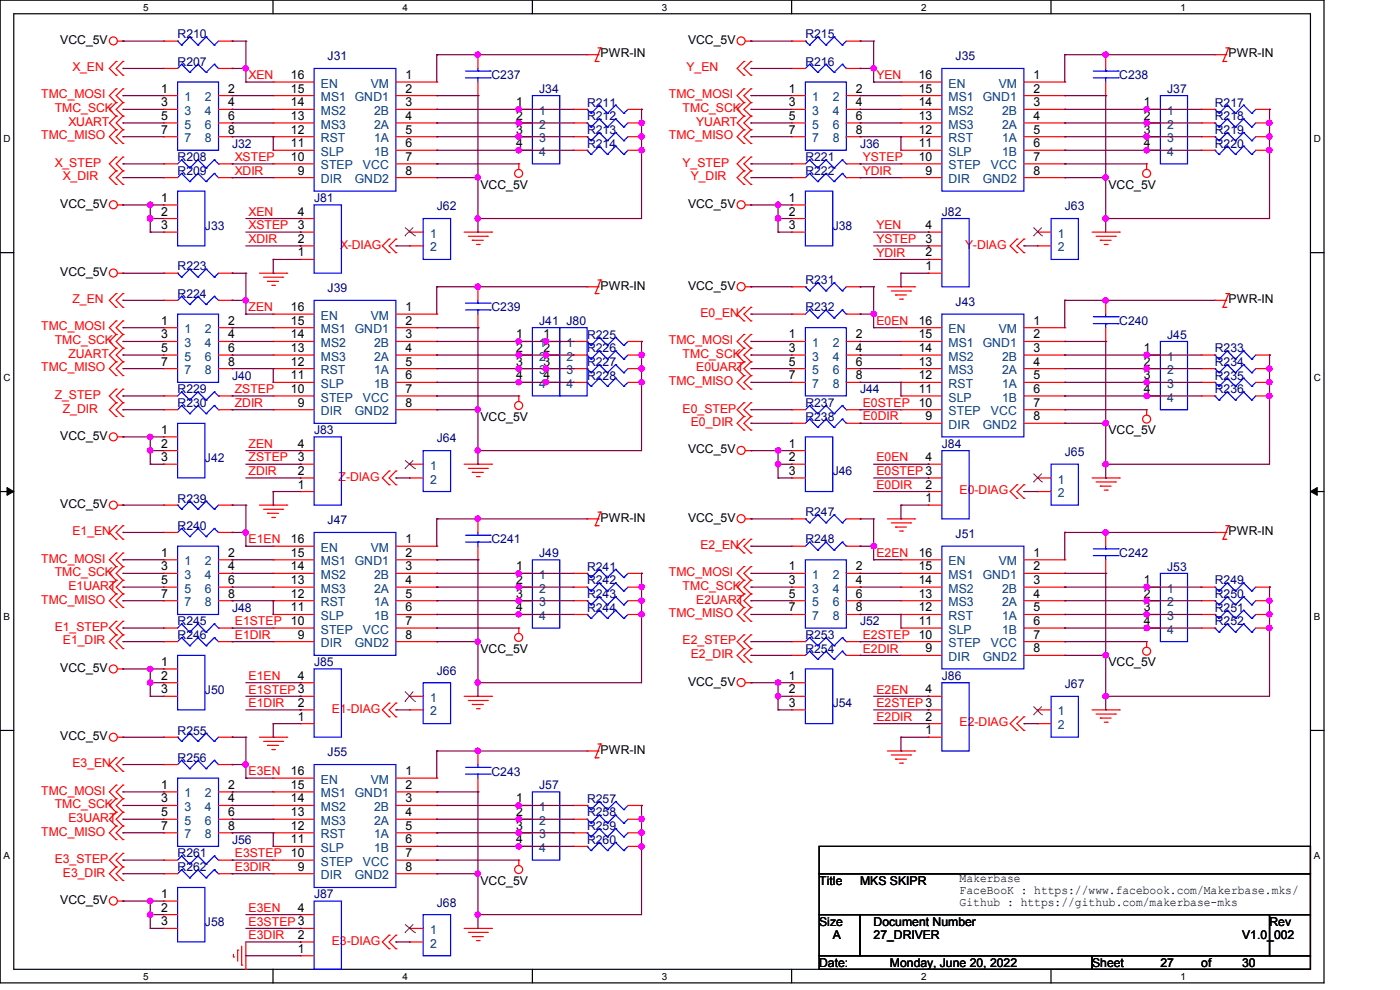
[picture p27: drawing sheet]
<svg xmlns="http://www.w3.org/2000/svg" width="297mm" height="210mm" viewBox="0 0 297 210" stroke-linecap="round" stroke-linejoin="round" font-family="sans-serif">
<defs><g id="words">
<g font-size="2.6">
<text x="12.8" y="9.3">VCC_5V</text>
<text x="146" y="9.3">VCC_5V</text>
<text x="61.7" y="16.8">16</text>
<text x="86" y="16.8">1</text>
<text x="127.4" y="12.2">PWR-IN</text>
<text x="194.9" y="16.8">16</text>
<text x="219.2" y="16.8">1</text>
<text x="260.6" y="12.2">PWR-IN</text>
<text x="34.2" y="19.6">1</text>
<text x="34.2" y="22.6">3</text>
<text x="48.4" y="19.6">2</text>
<text x="48.4" y="22.6">4</text>
<text x="61.7" y="22.6">14</text>
<text x="61.7" y="19.6">15</text>
<text x="86" y="19.6">2</text>
<text x="86" y="22.6">3</text>
<text x="109.5" y="22.6">1</text>
<text x="167.4" y="19.6">1</text>
<text x="167.4" y="22.6">3</text>
<text x="181.6" y="19.6">2</text>
<text x="181.6" y="22.6">4</text>
<text x="194.9" y="22.6">14</text>
<text x="194.9" y="19.6">15</text>
<text x="219.2" y="19.6">2</text>
<text x="219.2" y="22.6">3</text>
<text x="242.7" y="22.6">1</text>
<text x="34.2" y="25.4">5</text>
<text x="34.2" y="28.4">7</text>
<text x="48.4" y="25.4">6</text>
<text x="48.4" y="28.4">8</text>
<text x="61.7" y="28.4">12</text>
<text x="61.7" y="25.4">13</text>
<text x="86" y="25.4">4</text>
<text x="86" y="28.4">5</text>
<text x="109.5" y="25.4">2</text>
<text x="109.5" y="28.4">3</text>
<text x="167.4" y="25.4">5</text>
<text x="167.4" y="28.4">7</text>
<text x="181.6" y="25.4">6</text>
<text x="181.6" y="28.4">8</text>
<text x="194.9" y="28.4">12</text>
<text x="194.9" y="25.4">13</text>
<text x="219.2" y="25.4">4</text>
<text x="219.2" y="28.4">5</text>
<text x="242.7" y="25.4">2</text>
<text x="242.7" y="28.4">3</text>
<text x="61.7" y="34.1">10</text>
<text x="61.7" y="31.2">11</text>
<text x="86" y="31.2">6</text>
<text x="86" y="34.1">7</text>
<text x="109.5" y="31.2">4</text>
<text x="194.9" y="34.1">10</text>
<text x="194.9" y="31.2">11</text>
<text x="219.2" y="31.2">6</text>
<text x="219.2" y="34.1">7</text>
<text x="242.7" y="31.2">4</text>
<text x="63.2" y="37">9</text>
<text x="86" y="37">8</text>
<text x="101.9" y="40">VCC_5V</text>
<text x="196.3" y="37">9</text>
<text x="219.2" y="37">8</text>
<text x="235.2" y="40">VCC_5V</text>
<text x="12.8" y="44.1">VCC_5V</text>
<text x="34.2" y="42.8">1</text>
<text x="34.2" y="45.7">2</text>
<text x="63.2" y="45.7">4</text>
<text x="146" y="44.1">VCC_5V</text>
<text x="167.4" y="42.8">1</text>
<text x="167.4" y="45.7">2</text>
<text x="34.2" y="48.6">3</text>
<text x="63.2" y="51.5">2</text>
<text x="63.2" y="48.6">3</text>
<text x="167.4" y="48.6">3</text>
<text x="196.3" y="51.5">3</text>
<text x="196.3" y="48.6">4</text>
<text x="12.8" y="58.5">VCC_5V</text>
<text x="63.2" y="54.4">1</text>
<text x="196.3" y="57.3">1</text>
<text x="196.3" y="54.4">2</text>
<text x="61.7" y="66">16</text>
<text x="86" y="66">1</text>
<text x="127.4" y="61.4">PWR-IN</text>
<text x="146" y="61.4">VCC_5V</text>
<text x="260.6" y="64.3">PWR-IN</text>
<text x="34.2" y="68.9">1</text>
<text x="34.2" y="71.8">3</text>
<text x="48.4" y="68.9">2</text>
<text x="48.4" y="71.8">4</text>
<text x="61.7" y="71.8">14</text>
<text x="61.7" y="68.9">15</text>
<text x="86" y="68.9">2</text>
<text x="86" y="71.8">3</text>
<text x="109.5" y="71.8">1</text>
<text x="115.3" y="71.8">1</text>
<text x="167.4" y="71.8">1</text>
<text x="181.6" y="71.8">2</text>
<text x="194.9" y="71.8">15</text>
<text x="194.9" y="68.9">16</text>
<text x="219.2" y="68.9">1</text>
<text x="219.2" y="71.8">2</text>
<text x="34.2" y="74.7">5</text>
<text x="34.2" y="77.6">7</text>
<text x="48.4" y="74.7">6</text>
<text x="48.4" y="77.6">8</text>
<text x="61.7" y="77.6">12</text>
<text x="61.7" y="74.7">13</text>
<text x="86" y="74.7">4</text>
<text x="86" y="77.6">5</text>
<text x="109.5" y="74.7">2</text>
<text x="109.5" y="77.6">3</text>
<text x="115.3" y="74.7">2</text>
<text x="115.3" y="77.6">3</text>
<text x="167.4" y="74.7">3</text>
<text x="167.4" y="77.6">5</text>
<text x="181.6" y="74.7">4</text>
<text x="181.6" y="77.6">6</text>
<text x="194.9" y="77.6">13</text>
<text x="194.9" y="74.7">14</text>
<text x="219.2" y="74.7">3</text>
<text x="219.2" y="77.6">4</text>
<text x="242.7" y="74.7">1</text>
<text x="242.7" y="77.6">2</text>
<text x="61.7" y="83.4">10</text>
<text x="61.7" y="80.5">11</text>
<text x="86" y="80.5">6</text>
<text x="86" y="83.4">7</text>
<text x="109.5" y="80.5">4</text>
<text x="115.3" y="80.5">4</text>
<text x="167.4" y="80.5">7</text>
<text x="181.6" y="80.5">8</text>
<text x="194.9" y="83.4">11</text>
<text x="194.9" y="80.5">12</text>
<text x="219.2" y="80.5">5</text>
<text x="219.2" y="83.4">6</text>
<text x="242.7" y="80.5">3</text>
<text x="242.7" y="83.4">4</text>
<text x="63.2" y="86.3">9</text>
<text x="86" y="86.3">8</text>
<text x="101.9" y="89.2">VCC_5V</text>
<text x="194.9" y="86.3">10</text>
<text x="196.3" y="89.2">9</text>
<text x="219.2" y="86.3">7</text>
<text x="219.2" y="89.2">8</text>
<text x="12.8" y="93.3">VCC_5V</text>
<text x="34.2" y="92">1</text>
<text x="34.2" y="95">2</text>
<text x="63.2" y="95">4</text>
<text x="167.4" y="95">1</text>
<text x="235.2" y="92.1">VCC_5V</text>
<text x="34.2" y="97.8">3</text>
<text x="63.2" y="100.8">2</text>
<text x="63.2" y="97.8">3</text>
<text x="146" y="96.2">VCC_5V</text>
<text x="167.4" y="97.8">2</text>
<text x="167.4" y="100.8">3</text>
<text x="196.3" y="97.8">4</text>
<text x="12.8" y="107.7">VCC_5V</text>
<text x="63.2" y="103.6">1</text>
<text x="196.3" y="106.5">1</text>
<text x="196.3" y="103.6">2</text>
<text x="127.4" y="110.7">PWR-IN</text>
<text x="146" y="110.7">VCC_5V</text>
<text x="260.6" y="113.5">PWR-IN</text>
<text x="34.2" y="118.1">1</text>
<text x="48.4" y="118.1">2</text>
<text x="61.7" y="118.1">15</text>
<text x="61.7" y="115.2">16</text>
<text x="86" y="115.2">1</text>
<text x="86" y="118.1">2</text>
<text x="194.9" y="118.1">16</text>
<text x="219.2" y="118.1">1</text>
<text x="34.2" y="121">3</text>
<text x="34.2" y="123.9">5</text>
<text x="48.4" y="121">4</text>
<text x="48.4" y="123.9">6</text>
<text x="61.7" y="123.9">13</text>
<text x="61.7" y="121">14</text>
<text x="86" y="121">3</text>
<text x="86" y="123.9">4</text>
<text x="109.5" y="121">1</text>
<text x="109.5" y="123.9">2</text>
<text x="167.4" y="121">1</text>
<text x="167.4" y="123.9">3</text>
<text x="181.6" y="121">2</text>
<text x="181.6" y="123.9">4</text>
<text x="194.9" y="123.9">14</text>
<text x="194.9" y="121">15</text>
<text x="219.2" y="121">2</text>
<text x="219.2" y="123.9">3</text>
<text x="242.7" y="123.9">1</text>
<text x="34.2" y="126.8">7</text>
<text x="48.4" y="126.8">8</text>
<text x="61.7" y="129.7">11</text>
<text x="61.7" y="126.8">12</text>
<text x="86" y="126.8">5</text>
<text x="86" y="129.7">6</text>
<text x="109.5" y="126.8">3</text>
<text x="109.5" y="129.7">4</text>
<text x="167.4" y="126.8">5</text>
<text x="167.4" y="129.7">7</text>
<text x="181.6" y="126.8">6</text>
<text x="181.6" y="129.7">8</text>
<text x="194.9" y="129.7">12</text>
<text x="194.9" y="126.8">13</text>
<text x="219.2" y="126.8">4</text>
<text x="219.2" y="129.7">5</text>
<text x="242.7" y="126.8">2</text>
<text x="242.7" y="129.7">3</text>
<text x="61.7" y="132.6">10</text>
<text x="63.2" y="135.5">9</text>
<text x="86" y="132.6">7</text>
<text x="86" y="135.5">8</text>
<text x="194.9" y="135.5">10</text>
<text x="194.9" y="132.6">11</text>
<text x="219.2" y="132.6">6</text>
<text x="219.2" y="135.5">7</text>
<text x="242.7" y="132.6">4</text>
<text x="12.8" y="142.5">VCC_5V</text>
<text x="34.2" y="141.3">1</text>
<text x="101.9" y="138.4">VCC_5V</text>
<text x="196.3" y="138.4">9</text>
<text x="219.2" y="138.4">8</text>
<text x="235.2" y="141.4">VCC_5V</text>
<text x="34.2" y="144.2">2</text>
<text x="34.2" y="147.1">3</text>
<text x="63.2" y="149.9">2</text>
<text x="63.2" y="144.2">4</text>
<text x="146" y="145.4">VCC_5V</text>
<text x="167.4" y="144.2">1</text>
<text x="167.4" y="147.1">2</text>
<text x="167.4" y="149.9">3</text>
<text x="196.3" y="147.1">4</text>
<text x="63.2" y="152.9">1</text>
<text x="196.3" y="155.7">1</text>
<text x="196.3" y="152.9">2</text>
<text x="12.8" y="157">VCC_5V</text>
<text x="127.4" y="159.9">PWR-IN</text>
<text x="34.2" y="167.3">1</text>
<text x="48.4" y="167.3">2</text>
<text x="61.7" y="167.3">15</text>
<text x="61.7" y="164.4">16</text>
<text x="86" y="164.4">1</text>
<text x="86" y="167.3">2</text>
<text x="34.2" y="170.2">3</text>
<text x="34.2" y="173.1">5</text>
<text x="48.4" y="170.2">4</text>
<text x="48.4" y="173.1">6</text>
<text x="61.7" y="173.1">13</text>
<text x="61.7" y="170.2">14</text>
<text x="86" y="170.2">3</text>
<text x="86" y="173.1">4</text>
<text x="109.5" y="170.2">1</text>
<text x="109.5" y="173.1">2</text>
<text x="34.2" y="176">7</text>
<text x="48.4" y="176">8</text>
<text x="61.7" y="178.9">11</text>
<text x="61.7" y="176">12</text>
<text x="86" y="176">5</text>
<text x="86" y="178.9">6</text>
<text x="109.5" y="176">3</text>
<text x="109.5" y="178.9">4</text>
<text x="61.7" y="181.8">10</text>
<text x="63.2" y="184.7">9</text>
<text x="86" y="181.8">7</text>
<text x="86" y="184.7">8</text>
<text x="12.8" y="191.7">VCC_5V</text>
<text x="34.2" y="190.5">1</text>
<text x="101.9" y="187.7">VCC_5V</text>
<text x="173.8" y="187.7">Title</text>
<text x="182.5" y="187.7">MKS SKIPR</text>
<text x="203.6" y="187.1">Makerbase</text>
<text x="203.6" y="189.7">FaceBooK : https://www.facebook.com/Makerbase.mks/</text>
<text x="34.2" y="193.4">2</text>
<text x="34.2" y="196.3">3</text>
<text x="63.2" y="193.4">4</text>
<text x="173.8" y="196.3">Size</text>
<text x="185.3" y="196.3">Document Number</text>
<text x="203.6" y="192.3">Github : https://github.com/makerbase-mks</text>
<text x="269.3" y="196.3">Rev</text>
<text x="63.2" y="202.1">1</text>
<text x="63.2" y="199.2">2</text>
<text x="176.7" y="199.3">A</text>
<text x="185.3" y="199.3">27_DRIVER</text>
<text x="263.5" y="199.3">V1.0_002</text>
<text x="173.8" y="205.1">Date:</text>
<text x="188.8" y="205.1">Monday, June 20, 2022</text>
<text x="231.7" y="205.1">Sheet</text>
<text x="246.2" y="205.1">27</text>
<text x="254.8" y="205.1">of</text>
<text x="263.5" y="205.1">30</text>
</g>
<g font-size="2.6" fill="#000080">
<text x="37.7" y="8.1">R210</text>
<text x="170.9" y="8.1">R215</text>
<text x="37.7" y="13.9">R207</text>
<text x="69.5" y="12.8">J31</text>
<text x="104.3" y="16.8">C237</text>
<text x="170.9" y="13.9">R216</text>
<text x="202.7" y="12.8">J35</text>
<text x="237.4" y="16.8">C238</text>
<text x="114.4" y="19.7">J34</text>
<text x="124.5" y="22.6">R211</text>
<text x="247.6" y="19.7">J37</text>
<text x="257.7" y="22.6">R217</text>
<text x="124.5" y="25.5">R212</text>
<text x="124.5" y="28.4">R213</text>
<text x="257.7" y="25.5">R218</text>
<text x="257.7" y="28.4">R219</text>
<text x="37.7" y="34.2">R208</text>
<text x="49.2" y="31.3">J32</text>
<text x="124.5" y="31.3">R214</text>
<text x="170.9" y="34.2">R221</text>
<text x="182.5" y="31.3">J36</text>
<text x="257.7" y="31.3">R220</text>
<text x="37.7" y="37.1">R209</text>
<text x="170.9" y="37.1">R222</text>
<text x="66.6" y="42.9">J81</text>
<text x="92.7" y="44.6">J62</text>
<text x="199.8" y="45.8">J82</text>
<text x="225.9" y="44.6">J63</text>
<text x="43.5" y="48.7">J33</text>
<text x="176.7" y="48.7">J38</text>
<text x="37.7" y="57.4">R223</text>
<text x="37.7" y="63.2">R224</text>
<text x="69.5" y="62">J39</text>
<text x="170.9" y="60.3">R231</text>
<text x="202.7" y="64.9">J43</text>
<text x="104.3" y="66">C239</text>
<text x="114.4" y="69">J41 J80</text>
<text x="124.5" y="71.8">R225</text>
<text x="170.9" y="66">R232</text>
<text x="237.4" y="69">C240</text>
<text x="247.6" y="71.8">J45</text>
<text x="124.5" y="77.6">R227</text>
<text x="124.5" y="74.8">R226</text>
<text x="257.7" y="74.8">R233</text>
<text x="257.7" y="77.6">R234</text>
<text x="37.7" y="83.4">R229</text>
<text x="49.2" y="80.5">J40</text>
<text x="124.5" y="80.5">R228</text>
<text x="182.5" y="83.4">J44</text>
<text x="257.7" y="83.4">R236</text>
<text x="257.7" y="80.5">R235</text>
<text x="37.7" y="86.3">R230</text>
<text x="170.9" y="86.3">R237</text>
<text x="170.9" y="89.2">R238</text>
<text x="66.6" y="92.1">J83</text>
<text x="92.7" y="93.9">J64</text>
<text x="199.8" y="95">J84</text>
<text x="43.5" y="97.9">J42</text>
<text x="176.7" y="100.8">J46</text>
<text x="225.9" y="96.7">J65</text>
<text x="37.7" y="106.6">R239</text>
<text x="37.7" y="112.4">R240</text>
<text x="69.5" y="111.2">J47</text>
<text x="170.9" y="109.5">R247</text>
<text x="104.3" y="115.3">C241</text>
<text x="114.4" y="118.2">J49</text>
<text x="170.9" y="115.3">R248</text>
<text x="202.7" y="114.1">J51</text>
<text x="237.4" y="118.2">C242</text>
<text x="124.5" y="121.1">R241</text>
<text x="124.5" y="124">R242</text>
<text x="247.6" y="121.1">J53</text>
<text x="257.7" y="124">R249</text>
<text x="49.2" y="129.8">J48</text>
<text x="124.5" y="126.9">R243</text>
<text x="124.5" y="129.8">R244</text>
<text x="257.7" y="126.9">R250</text>
<text x="257.7" y="129.8">R251</text>
<text x="37.7" y="132.7">R245</text>
<text x="37.7" y="135.6">R246</text>
<text x="170.9" y="135.6">R253</text>
<text x="182.5" y="132.7">J52</text>
<text x="257.7" y="132.7">R252</text>
<text x="66.6" y="141.4">J85</text>
<text x="92.7" y="143.1">J66</text>
<text x="170.9" y="138.4">R254</text>
<text x="43.5" y="147.2">J50</text>
<text x="199.8" y="144.2">J86</text>
<text x="225.9" y="146">J67</text>
<text x="37.7" y="155.8">R255</text>
<text x="176.7" y="150">J54</text>
<text x="37.7" y="161.6">R256</text>
<text x="69.5" y="160.4">J55</text>
<text x="104.3" y="164.5">C243</text>
<text x="114.4" y="167.4">J57</text>
<text x="124.5" y="170.3">R257</text>
<text x="124.5" y="173.2">R258</text>
<text x="49.2" y="179">J56</text>
<text x="124.5" y="176.1">R259</text>
<text x="124.5" y="179">R260</text>
<text x="37.7" y="181.9">R261</text>
<text x="37.7" y="184.8">R262</text>
<text x="66.6" y="190.6">J87</text>
<text x="43.5" y="196.3">J58</text>
<text x="92.7" y="192.3">J68</text>
</g>
<g font-size="2.6" fill="#f00">
<text x="15.4" y="15.1">X_EN</text>
<text x="52.7" y="16.8">XEN</text>
<text x="145.7" y="15.1">Y_EN</text>
<text x="185.9" y="16.8">YEN</text>
<text x="8.7" y="20.9">TMC_MOSI</text>
<text x="11.6" y="23.8">TMC_SCK</text>
<text x="141.9" y="20.9">TMC_MOSI</text>
<text x="144.8" y="23.8">TMC_SCK</text>
<text x="8.7" y="29.6">TMC_MISO</text>
<text x="14.5" y="26.7">XUART</text>
<text x="141.9" y="29.6">TMC_MISO</text>
<text x="147.7" y="26.7">YUART</text>
<text x="11.6" y="35.3">X_STEP</text>
<text x="49.8" y="34.2">XSTEP</text>
<text x="144.8" y="35.3">Y_STEP</text>
<text x="183" y="34.2">YSTEP</text>
<text x="13.3" y="38.3">X_DIR</text>
<text x="49.8" y="37.1">XDIR</text>
<text x="146.6" y="38.3">Y_DIR</text>
<text x="183" y="37.1">YDIR</text>
<text x="52.7" y="45.8">XEN</text>
<text x="52.7" y="48.6">XSTEP</text>
<text x="52.7" y="51.6">XDIR</text>
<text x="72.1" y="52.7">X-DIAG</text>
<text x="185.9" y="48.6">YEN</text>
<text x="185.9" y="51.6">YSTEP</text>
<text x="204.7" y="52.7">Y-DIAG</text>
<text x="185.9" y="54.4">YDIR</text>
<text x="15.4" y="64.3">Z_EN</text>
<text x="8.7" y="70.1">TMC_MOSI</text>
<text x="52.7" y="66">ZEN</text>
<text x="148.6" y="67.2">E0_EN</text>
<text x="185.9" y="68.9">E0EN</text>
<text x="11.6" y="73">TMC_SCK</text>
<text x="14.5" y="75.9">ZUART</text>
<text x="141.9" y="73">TMC_MOSI</text>
<text x="144.8" y="75.9">TMC_SCK</text>
<text x="8.7" y="78.8">TMC_MISO</text>
<text x="49.8" y="83.4">ZSTEP</text>
<text x="141.9" y="81.7">TMC_MISO</text>
<text x="147.7" y="78.8">E0UART</text>
<text x="11.6" y="84.6">Z_STEP</text>
<text x="13.3" y="87.5">Z_DIR</text>
<text x="49.8" y="86.3">ZDIR</text>
<text x="144.8" y="87.5">E0_STEP</text>
<text x="183" y="86.3">E0STEP</text>
<text x="183" y="89.2">E0DIR</text>
<text x="52.7" y="95">ZEN</text>
<text x="146.6" y="90.4">E0_DIR</text>
<text x="52.7" y="97.9">ZSTEP</text>
<text x="52.7" y="100.8">ZDIR</text>
<text x="71.8" y="102">Z-DIAG</text>
<text x="185.9" y="97.9">E0EN</text>
<text x="185.9" y="100.8">E0STEP3</text>
<text x="185.9" y="103.7">E0DIR</text>
<text x="203.6" y="104.9">E0-DIAG</text>
<text x="15.4" y="113.5">E1_EN</text>
<text x="8.7" y="119.3">TMC_MOSI</text>
<text x="52.7" y="115.3">E1EN</text>
<text x="148.6" y="116.5">E2_EN</text>
<text x="185.9" y="118.2">E2EN</text>
<text x="11.6" y="122.2">TMC_SCK</text>
<text x="14.5" y="125.1">E1UART</text>
<text x="141.9" y="122.2">TMC_MOSI</text>
<text x="144.8" y="125.1">TMC_SCK</text>
<text x="8.7" y="128">TMC_MISO</text>
<text x="141.9" y="130.9">TMC_MISO</text>
<text x="147.7" y="128">E2UART</text>
<text x="11.6" y="133.8">E1_STEP</text>
<text x="13.3" y="136.7">E1_DIR</text>
<text x="49.8" y="132.6">E1STEP</text>
<text x="49.8" y="135.5">E1DIR</text>
<text x="144.8" y="136.7">E2_STEP</text>
<text x="183" y="135.5">E2STEP</text>
<text x="146.6" y="139.6">E2_DIR</text>
<text x="183" y="138.4">E2DIR</text>
<text x="52.7" y="144.2">E1EN</text>
<text x="52.7" y="147.1">E1STEP3</text>
<text x="52.7" y="150">E1DIR</text>
<text x="185.9" y="147.1">E2EN</text>
<text x="185.9" y="150">E2STEP3</text>
<text x="70.4" y="151.2">E1-DIAG</text>
<text x="185.9" y="152.9">E2DIR</text>
<text x="203.6" y="154.1">E2-DIAG</text>
<text x="15.4" y="162.8">E3_EN</text>
<text x="52.7" y="164.5">E3EN</text>
<text x="8.7" y="168.6">TMC_MOSI</text>
<text x="11.6" y="171.5">TMC_SCK</text>
<text x="8.7" y="177.3">TMC_MISO</text>
<text x="14.5" y="174.4">E3UART</text>
<text x="11.6" y="183">E3_STEP</text>
<text x="13.3" y="185.9">E3_DIR</text>
<text x="49.8" y="181.9">E3STEP</text>
<text x="49.8" y="184.7">E3DIR</text>
<text x="52.7" y="193.4">E3EN</text>
<text x="52.7" y="196.3">E3STEP3</text>
<text x="52.7" y="199.2">E3DIR</text>
<text x="70.4" y="200.4">E3-DIAG</text>
</g>
<g font-size="2.6" fill="#004080">
<text x="39.1" y="21.5">1</text>
<text x="43.5" y="21.5">2</text>
<text x="68.1" y="21.5">MS1</text>
<text x="68.1" y="18.6">EN</text>
<text x="75.3" y="21.5">GND1</text>
<text x="78.7" y="18.6">VM</text>
<text x="172.3" y="21.5">1</text>
<text x="176.7" y="21.5">2</text>
<text x="201.2" y="21.5">MS1</text>
<text x="201.2" y="18.6">EN</text>
<text x="208.5" y="21.5">GND1</text>
<text x="211.9" y="18.6">VM</text>
<text x="39.1" y="24.4">3</text>
<text x="39.1" y="27.3">5</text>
<text x="43.5" y="24.4">4</text>
<text x="43.5" y="27.3">6</text>
<text x="68.1" y="27.3">MS3</text>
<text x="68.1" y="24.4">MS2</text>
<text x="79.4" y="24.4">2B</text>
<text x="79.4" y="27.3">2A</text>
<text x="114.4" y="24.4">1</text>
<text x="114.4" y="27.3">2</text>
<text x="172.3" y="24.4">3</text>
<text x="172.3" y="27.3">5</text>
<text x="176.7" y="24.4">4</text>
<text x="176.7" y="27.3">6</text>
<text x="201.2" y="27.3">MS3</text>
<text x="201.2" y="24.4">MS2</text>
<text x="212.6" y="24.4">2B</text>
<text x="212.6" y="27.3">2A</text>
<text x="247.6" y="24.4">1</text>
<text x="247.6" y="27.3">2</text>
<text x="39.1" y="30.2">7</text>
<text x="43.5" y="30.2">8</text>
<text x="68.1" y="35.9">STEP</text>
<text x="68.1" y="33.1">SLP</text>
<text x="68.1" y="30.2">RST</text>
<text x="77" y="35.9">VCC</text>
<text x="79.4" y="30.2">1A</text>
<text x="79.4" y="33.1">1B</text>
<text x="114.4" y="30.2">3</text>
<text x="114.4" y="33.1">4</text>
<text x="172.3" y="30.2">7</text>
<text x="176.7" y="30.2">8</text>
<text x="201.2" y="35.9">STEP</text>
<text x="201.2" y="33.1">SLP</text>
<text x="201.2" y="30.2">RST</text>
<text x="210.2" y="35.9">VCC</text>
<text x="212.6" y="30.2">1A</text>
<text x="212.6" y="33.1">1B</text>
<text x="247.6" y="30.2">3</text>
<text x="247.6" y="33.1">4</text>
<text x="68.1" y="38.9">DIR</text>
<text x="75.3" y="38.9">GND2</text>
<text x="201.2" y="38.9">DIR</text>
<text x="208.5" y="38.9">GND2</text>
<text x="91.2" y="50.4">1</text>
<text x="91.2" y="53.3">2</text>
<text x="224.4" y="50.4">1</text>
<text x="224.4" y="53.3">2</text>
<text x="39.1" y="70.7">1</text>
<text x="43.5" y="70.7">2</text>
<text x="68.1" y="70.7">MS1</text>
<text x="68.1" y="67.8">EN</text>
<text x="75.3" y="70.7">GND1</text>
<text x="78.7" y="67.8">VM</text>
<text x="201.2" y="70.7">EN</text>
<text x="211.9" y="70.7">VM</text>
<text x="39.1" y="73.6">3</text>
<text x="39.1" y="76.5">5</text>
<text x="43.5" y="73.6">4</text>
<text x="43.5" y="76.5">6</text>
<text x="68.1" y="76.5">MS3</text>
<text x="68.1" y="73.6">MS2</text>
<text x="79.4" y="73.6">2B</text>
<text x="79.4" y="76.5">2A</text>
<text x="114.4" y="73.6">1</text>
<text x="114.4" y="76.5">2</text>
<text x="120.2" y="73.6">1</text>
<text x="120.2" y="76.5">2</text>
<text x="172.3" y="73.6">1</text>
<text x="172.3" y="76.5">3</text>
<text x="176.7" y="73.6">2</text>
<text x="176.7" y="76.5">4</text>
<text x="201.2" y="76.5">MS2</text>
<text x="201.2" y="73.6">MS1</text>
<text x="208.5" y="73.6">GND1</text>
<text x="212.6" y="76.5">2B</text>
<text x="247.6" y="76.5">1</text>
<text x="39.1" y="79.4">7</text>
<text x="43.5" y="79.4">8</text>
<text x="68.1" y="82.3">SLP</text>
<text x="68.1" y="79.4">RST</text>
<text x="79.4" y="79.4">1A</text>
<text x="79.4" y="82.3">1B</text>
<text x="114.4" y="79.4">3</text>
<text x="114.4" y="82.3">4</text>
<text x="120.2" y="79.4">3</text>
<text x="120.2" y="82.3">4</text>
<text x="172.3" y="79.4">5</text>
<text x="172.3" y="82.3">7</text>
<text x="176.7" y="79.4">6</text>
<text x="176.7" y="82.3">8</text>
<text x="201.2" y="82.3">RST</text>
<text x="201.2" y="79.4">MS3</text>
<text x="212.6" y="79.4">2A</text>
<text x="212.6" y="82.3">1A</text>
<text x="247.6" y="79.4">2</text>
<text x="247.6" y="82.3">3</text>
<text x="68.1" y="88.1">DIR</text>
<text x="68.1" y="85.2">STEP</text>
<text x="75.3" y="88.1">GND2</text>
<text x="77" y="85.2">VCC</text>
<text x="201.2" y="88.1">STEP</text>
<text x="201.2" y="85.2">SLP</text>
<text x="210.2" y="88.1">VCC</text>
<text x="212.6" y="85.2">1B</text>
<text x="247.6" y="85.2">4</text>
<text x="201.2" y="91">DIR</text>
<text x="208.5" y="91">GND2</text>
<text x="91.2" y="99.7">1</text>
<text x="91.2" y="102.6">2</text>
<text x="224.4" y="102.6">1</text>
<text x="224.4" y="105.5">2</text>
<text x="39.1" y="119.9">1</text>
<text x="43.5" y="119.9">2</text>
<text x="68.1" y="119.9">MS1</text>
<text x="68.1" y="117.1">EN</text>
<text x="75.3" y="119.9">GND1</text>
<text x="78.7" y="117.1">VM</text>
<text x="201.2" y="119.9">EN</text>
<text x="211.9" y="119.9">VM</text>
<text x="39.1" y="122.8">3</text>
<text x="39.1" y="125.7">5</text>
<text x="43.5" y="122.8">4</text>
<text x="43.5" y="125.7">6</text>
<text x="68.1" y="125.7">MS3</text>
<text x="68.1" y="122.8">MS2</text>
<text x="79.4" y="122.8">2B</text>
<text x="79.4" y="125.7">2A</text>
<text x="114.4" y="122.8">1</text>
<text x="114.4" y="125.7">2</text>
<text x="172.3" y="122.8">1</text>
<text x="172.3" y="125.7">3</text>
<text x="176.7" y="122.8">2</text>
<text x="176.7" y="125.7">4</text>
<text x="201.2" y="125.7">MS2</text>
<text x="201.2" y="122.8">MS1</text>
<text x="208.5" y="122.8">GND1</text>
<text x="212.6" y="125.7">2B</text>
<text x="247.6" y="125.7">1</text>
<text x="39.1" y="128.6">7</text>
<text x="43.5" y="128.6">8</text>
<text x="68.1" y="131.5">SLP</text>
<text x="68.1" y="128.6">RST</text>
<text x="79.4" y="128.6">1A</text>
<text x="79.4" y="131.5">1B</text>
<text x="114.4" y="128.6">3</text>
<text x="114.4" y="131.5">4</text>
<text x="172.3" y="128.6">5</text>
<text x="172.3" y="131.5">7</text>
<text x="176.7" y="128.6">6</text>
<text x="176.7" y="131.5">8</text>
<text x="201.2" y="131.5">RST</text>
<text x="201.2" y="128.6">MS3</text>
<text x="212.6" y="128.6">2A</text>
<text x="212.6" y="131.5">1A</text>
<text x="247.6" y="128.6">2</text>
<text x="247.6" y="131.5">3</text>
<text x="68.1" y="137.3">DIR</text>
<text x="68.1" y="134.4">STEP</text>
<text x="75.3" y="137.3">GND2</text>
<text x="77" y="134.4">VCC</text>
<text x="201.2" y="137.3">STEP</text>
<text x="201.2" y="134.4">SLP</text>
<text x="210.2" y="137.3">VCC</text>
<text x="212.6" y="134.4">1B</text>
<text x="247.6" y="134.4">4</text>
<text x="201.2" y="140.2">DIR</text>
<text x="208.5" y="140.2">GND2</text>
<text x="91.2" y="148.9">1</text>
<text x="91.2" y="151.8">2</text>
<text x="224.4" y="151.8">1</text>
<text x="224.4" y="154.7">2</text>
<text x="68.1" y="166.2">EN</text>
<text x="78.7" y="166.2">VM</text>
<text x="39.1" y="169.2">1</text>
<text x="39.1" y="172">3</text>
<text x="43.5" y="169.2">2</text>
<text x="43.5" y="172">4</text>
<text x="68.1" y="172">MS2</text>
<text x="68.1" y="169.2">MS1</text>
<text x="75.3" y="169.2">GND1</text>
<text x="79.4" y="172">2B</text>
<text x="114.4" y="172">1</text>
<text x="39.1" y="175">5</text>
<text x="39.1" y="177.8">7</text>
<text x="43.5" y="175">6</text>
<text x="43.5" y="177.8">8</text>
<text x="68.1" y="177.8">RST</text>
<text x="68.1" y="175">MS3</text>
<text x="79.4" y="175">2A</text>
<text x="79.4" y="177.8">1A</text>
<text x="114.4" y="175">2</text>
<text x="114.4" y="177.8">3</text>
<text x="68.1" y="183.6">STEP</text>
<text x="68.1" y="180.7">SLP</text>
<text x="77" y="183.6">VCC</text>
<text x="79.4" y="180.7">1B</text>
<text x="114.4" y="180.7">4</text>
<text x="68.1" y="186.5">DIR</text>
<text x="75.3" y="186.5">GND2</text>
<text x="91.2" y="198.1">1</text>
<text x="91.2" y="201">2</text>
</g>
<g font-size="2.1">
<text x="30.4" y="2.2">5</text>
<text x="85.4" y="2.2">4</text>
<text x="140.4" y="2.2">3</text>
<text x="195.4" y="2.2">2</text>
<text x="250.5" y="2.2">1</text>
<text x=".8" y="30.1">D</text>
<text x="278.7" y="30.1">D</text>
<text x=".8" y="80.8">C</text>
<text x="278.7" y="80.8">C</text>
<text x=".8" y="131.5">B</text>
<text x="278.7" y="131.5">B</text>
<text x=".8" y="182.2">A</text>
<text x="278.7" y="182.2">A</text>
<text x="30.4" y="207.8">5</text>
<text x="85.4" y="207.8">4</text>
<text x="140.4" y="207.8">3</text>
<text x="195.4" y="207.8">2</text>
<text x="250.5" y="207.8">1</text>
</g>
</g></defs>
<path d="M0 0h280.9v208.5h-280.9zM2.9 2.9h275.1v202.7h-275.1z" fill="none" stroke="#000" stroke-width=".25"/>
<g fill="#fff">
<path d="M30.4 .3h1.1v2.4h-1.1z"/>
<path d="M30.4 205.9h1.1v2.3h-1.1z"/>
</g>
<path d="M57.9 0v2.9M57.9 205.6v2.9" fill="none" stroke="#000" stroke-width=".25"/>
<g fill="#fff">
<path d="M85.4 .3h1.1v2.4h-1.1z"/>
<path d="M85.4 205.9h1.1v2.3h-1.1z"/>
</g>
<path d="M112.9 0v2.9M112.9 205.6v2.9" fill="none" stroke="#000" stroke-width=".25"/>
<g fill="#fff">
<path d="M140.4 .3h1.2v2.4h-1.2z"/>
<path d="M140.4 205.9h1.2v2.3h-1.2z"/>
</g>
<path d="M167.9 0v2.9M167.9 205.6v2.9" fill="none" stroke="#000" stroke-width=".25"/>
<g fill="#fff">
<path d="M195.4 .3h1.2v2.4h-1.2z"/>
<path d="M195.4 205.9h1.2v2.3h-1.2z"/>
</g>
<path d="M223 0v2.9M223 205.6v2.9" fill="none" stroke="#000" stroke-width=".25"/>
<g fill="#fff">
<path d="M250.4 .3h1.2v2.4h-1.2z"/>
<path d="M250.4 205.9h1.2v2.3h-1.2z"/>
<path d="M.8 28.2h1.4v2.4h-1.4z"/>
<path d="M278.7 28.2h1.5v2.4h-1.5z"/>
<path d="M.8 78.9h1.4v2.3h-1.4z"/>
<path d="M278.7 78.9h1.5v2.3h-1.5z"/>
</g>
<path d="M0 53.6h2.9M278 53.6h2.9" fill="none" stroke="#000" stroke-width=".25"/>
<g fill="#fff">
<path d="M.8 129.6h1.3v2.3h-1.3z"/>
<path d="M278.7 129.6h1.4v2.3h-1.4z"/>
</g>
<path d="M0 104.3h2.9M278 104.3h2.9" fill="none" stroke="#000" stroke-width=".25"/>
<path d="M1.5 103.4l1.4 .9-1.4 .8zM278 104.3l1.4-.9v1.7z" fill="#000" stroke="#000" stroke-width=".21"/>
<g fill="#fff">
<path d="M.8 180.3h1.3v2.3h-1.3z"/>
<path d="M278.7 180.3h1.4v2.3h-1.4z"/>
</g>
<path d="M0 154.9h2.9M278 154.9h2.9M173.8 179.5h104.2v5.8h-104.2zM173.8 185.3h104.2v8.7h-104.2zM173.8 194h8.7v8.7h-8.7zM182.5 194h86.8v8.7h-86.8zM269.3 194h8.7v8.7h-8.7zM173.8 202.7h57.9v2.9h-57.9zM231.7 202.7h46.3v2.9h-46.3z" fill="none" stroke="#000" stroke-width=".25"/>
<g fill="none" stroke="#f00" stroke-width=".25">
<path d="M24.6 18.8h.1M24.6 13h.1M24.6 16h.1M24.6 18.8l-1.4 1.5 1.4 1.5M24.6 13l-1.4 1.5 1.4 1.5M24.9 8.7h1.2M26.1 8.7h.1M26.1 18.8h.1M26.1 13h.1M26.1 16h.1M26.1 18.8l-1.5 1.5 1.5 1.5M26.1 13l-1.5 1.5 1.5 1.5"/>
<path d="M34.8 14.5h.1M34.8 8.7h.1M34.8 8.7h2.9M34.8 14.5h2.9M46.4 8.7h2.8M46.4 14.5h2.8M49.2 14.5h.1M49.2 8.7h.1M58 17.4h.1M58 17.4h8.6M84 17.4h8.7M92.7 17.4h.1"/>
<path d="M101.4 11.6h.1M101.4 11.6v2.9M101.4 17.4v2.9M124.5 11.6h.1M124.5 11.6h2.4M126.3 13h.1M126.3 13h.6M126.9 11.6h.1M126.9 13h.1M126.9 10.2h.5M126.9 11.6l-.6 1.4M127.4 10.2h.1"/>
<path d="M127.4 10.2l-.5 1.4M157.8 13h.1M157.8 16h.1M157.8 18.8h.1M157.8 13l-1.4 1.5 1.4 1.5M157.8 18.8l-1.4 1.5 1.4 1.5M158.1 8.7h1.2M159.3 8.7h.1M159.3 13h.1M159.3 16h.1M159.3 18.8h.1M159.3 13l-1.5 1.5 1.5 1.5"/>
<path d="M159.3 18.8l-1.5 1.5 1.5 1.5M168 8.7h.1M168 14.5h.1M168 8.7h2.9M168 14.5h2.9M179.5 8.7h3M179.5 14.5h3M182.5 8.7h.1M182.5 14.5h.1M191.1 17.4h.1M191.1 17.4h8.7M217.2 17.4h8.7"/>
<path d="M225.9 17.4h.1M234.6 11.6h.1M234.6 11.6v2.9M234.6 17.4v2.9M257.7 11.6h.1M257.7 11.6h2.4M259.5 13h.1M259.5 13h.6M260.1 11.6h.1M260.1 13h.1M260.1 10.2h.5M260.6 10.2h.1"/>
<path d="M260.6 10.2l-1.1 2.8M24.6 21.8h.1M24.6 24.6h.1M24.6 27.5h.1M24.6 30.4h.1M24.6 36.2h.1M24.6 39.1h.1M24.6 33.3h.1M24.6 21.8l-1.4 1.4 1.4 1.4M24.6 27.5l-1.4 1.5 1.4 1.4M24.6 24.6l-1.4 1.5 1.4 1.4M24.6 36.2l-1.4 1.5 1.4 1.4"/>
<path d="M24.6 33.3l-1.4 1.5 1.4 1.4M26.1 21.8h.1M26.1 24.6h.1M26.1 27.5h.1M26.1 30.4h.1M26.1 36.2h.1M26.1 39.1h.1M26.1 33.3h.1M26.1 21.8l-1.5 1.4 1.5 1.4M26.1 27.5l-1.5 1.5 1.5 1.4M26.1 24.6l-1.5 1.5 1.5 1.4M26.1 36.2l-1.5 1.5 1.5 1.4"/>
<path d="M26.1 33.3l-1.5 1.5 1.5 1.4M34.8 37.7h.1M34.8 20.3h.1M34.8 23.2h.1M34.8 26.1h.1M34.8 29h.1M34.8 34.8h.1M34.8 20.3h2.9M34.8 23.2h2.9M34.8 26.1h2.9M34.8 29h2.9M34.8 34.8h2.9"/>
<path d="M34.8 37.7h2.9M46.4 20.3h2.8M46.4 23.2h2.8M46.4 26.1h2.8M46.4 29h2.8M46.4 34.8h2.8M46.4 37.7h2.8M49.2 37.7h.1M49.2 20.3h.1M49.2 23.2h.1M49.2 26.1h.1M49.2 29h.1"/>
<path d="M49.2 34.8h.1M58 37.7h.1M58 34.8h.1M58 31.9h.1M58 29h.1M58 26.1h.1M58 23.2h.1M58 20.3h.1M58 20.3h8.6M58 23.2h8.6M58 26.1h8.6M58 29h8.6"/>
<path d="M58 34.8h8.6M58 37.7h8.6M58 31.9h8.6M84 20.3h8.7M84 23.2h8.7M84 26.1h8.7M84 29h8.7M84 34.8h8.7M84 37.7h8.7M84 31.9h8.7M92.7 20.3h.1M92.7 23.2h.1"/>
<path d="M92.7 26.1h.1M92.7 29h.1M92.7 31.9h.1M92.7 34.8h.1M92.7 37.7h.1M101.4 20.3h.1M110.1 34.8h.1M110.1 23.2h.1M110.1 26.1h.1M110.1 29h.1M110.1 31.9h.1M110.1 34.8v1.1"/>
<path d="M110.1 23.2h2.8M110.1 26.1h2.8M110.1 29h2.8M110.1 31.9h2.8M121.6 26.1h.1M121.6 29h.1M121.6 31.9h.1M121.6 23.2h.1M121.6 23.2h2.9M121.6 26.1h2.9M121.6 29h2.9M121.6 31.9h2.9"/>
<path d="M133.2 23.2h2.9M133.2 26.1h2.9M133.2 29h2.9M133.2 31.9h2.9M136.1 26.1h.1M136.1 29h.1M136.1 31.9h.1M136.1 23.2h.1M157.8 21.8h.1M157.8 24.6h.1M157.8 27.5h.1M157.8 30.4h.1"/>
<path d="M157.8 33.3h.1M157.8 36.2h.1M157.8 39.1h.1M157.8 21.8l-1.4 1.4 1.4 1.4M157.8 24.6l-1.4 1.5 1.4 1.4M157.8 27.5l-1.4 1.5 1.4 1.4M157.8 33.3l-1.4 1.5 1.4 1.4M157.8 36.2l-1.4 1.5 1.4 1.4M159.3 21.8h.1M159.3 24.6h.1M159.3 27.5h.1M159.3 30.4h.1"/>
<path d="M159.3 33.3h.1M159.3 36.2h.1M159.3 39.1h.1M159.3 21.8l-1.5 1.4 1.5 1.4M159.3 24.6l-1.5 1.5 1.5 1.4M159.3 27.5l-1.5 1.5 1.5 1.4M159.3 33.3l-1.5 1.5 1.5 1.4M159.3 36.2l-1.5 1.5 1.5 1.4M168 20.3h.1M168 23.2h.1M168 26.1h.1M168 29h.1"/>
<path d="M168 34.8h.1M168 37.7h.1M168 20.3h2.9M168 23.2h2.9M168 26.1h2.9M168 29h2.9M168 34.8h2.9M168 37.7h2.9M179.5 20.3h3M179.5 23.2h3M179.5 26.1h3M179.5 29h3"/>
<path d="M179.5 34.8h3M179.5 37.7h3M182.5 20.3h.1M182.5 23.2h.1M182.5 26.1h.1M182.5 29h.1M182.5 34.8h.1M182.5 37.7h.1M191.1 37.7h.1M191.1 34.8h.1M191.1 31.9h.1M191.1 29h.1"/>
<path d="M191.1 26.1h.1M191.1 23.2h.1M191.1 20.3h.1M191.1 20.3h8.7M191.1 23.2h8.7M191.1 26.1h8.7M191.1 29h8.7M191.1 34.8h8.7M191.1 37.7h8.7M191.1 31.9h8.7M217.2 20.3h8.7M217.2 23.2h8.7"/>
<path d="M217.2 26.1h8.7M217.2 29h8.7M217.2 34.8h8.7M217.2 37.7h8.7M217.2 31.9h8.7M225.9 20.3h.1M225.9 23.2h.1M225.9 26.1h.1M225.9 29h.1M225.9 31.9h.1M225.9 34.8h.1M225.9 37.7h.1"/>
<path d="M234.6 20.3h.1M243.2 34.8h.1M243.2 23.2h.1M243.2 26.1h.1M243.2 29h.1M243.2 31.9h.1M243.2 34.8v1.1M243.2 23.2h3M243.2 26.1h3M243.2 29h3M243.2 31.9h3M254.8 23.2h.1"/>
<path d="M254.8 26.1h.1M254.8 29h.1M254.8 31.9h.1M254.8 23.2h2.9M254.8 26.1h2.9M254.8 29h2.9M254.8 31.9h2.9M266.4 23.2h2.9M266.4 26.1h2.9M266.4 29h2.9M266.4 31.9h2.9M269.3 23.2h.1"/>
<path d="M269.3 26.1h.1M269.3 29h.1M269.3 31.9h.1M24.9 43.5h1.2M24.9 58h1.2M26.1 43.5h.1M26.1 58h.1M34.8 43.5h.1M34.8 46.4h.1M34.8 49.2h.1M34.8 58h.1M34.8 43.5h2.9"/>
<path d="M34.8 49.2h2.9M34.8 58h2.9M34.8 46.4h2.9M46.4 58h2.8M49.2 58h.1M55 58h5.8M55.9 58.8h4M56.8 59.7h.1M56.8 59.7h2.3M59.9 58.8h.1M60.8 58h.1M63.7 55h.1"/>
<path d="M63.7 52.2h.1M63.7 49.2h.1M63.7 46.4h.1M63.7 49.2h2.9M63.7 46.4h2.9M63.7 55h2.9M63.7 52.2h2.9M82.5 50.7h.1M82.5 53.6h.1M82.5 50.7l-1.4 1.5 1.4 1.4M84 50.7h.1M84 53.6h.1"/>
<path d="M84 50.7l-1.5 1.5 1.5 1.4M86.9 49.2h.1M86.9 52.2h.1M86.9 49.2h2.9M86.9 52.2h2.9M98.5 49.2h5.8M99.4 50.1h4M100.2 51h.1M100.2 51h2.3M101.1 51.9h.5M101.6 51.9h.1M103.4 50.1h.1"/>
<path d="M104.3 49.2h.1M126.9 59.4h.5M127.4 59.4h.1M127.4 59.4l-.5 1.4M158.1 43.5h1.2M159.3 43.5h.1M168 43.5h.1M168 46.4h.1M168 49.2h.1M168 43.5h2.9M168 49.2h2.9M168 46.4h2.9"/>
<path d="M196.9 58h.1M196.9 55h.1M196.9 52.2h.1M196.9 49.2h.1M196.9 49.2h2.9M196.9 58h2.9M196.9 55h2.9M196.9 52.2h2.9M215.7 50.7h.1M215.7 53.6h.1M215.7 50.7l-1.4 1.5 1.4 1.4M217.2 50.7h.1"/>
<path d="M217.2 53.6h.1M217.2 50.7l-1.5 1.5 1.5 1.4M220.1 49.2h.1M220.1 52.2h.1M220.1 49.2h2.9M220.1 52.2h2.9M231.7 49.2h5.7M232.5 50.1h4.1M233.4 51h.1M233.4 51h2.3M234.3 51.9h.6M234.9 51.9h.1"/>
<path d="M236.6 50.1h.1M237.4 49.2h.1M24.6 62.3h.1M24.6 65.2h.1M24.6 68.1h.1M24.6 71h.1M24.6 73.9h.1M24.6 76.8h.1M24.6 79.7h.1M24.6 62.3l-1.4 1.4 1.4 1.5M24.6 68.1l-1.4 1.4 1.4 1.5M24.6 71l-1.4 1.4 1.4 1.5"/>
<path d="M24.6 73.9l-1.4 1.4 1.4 1.5M24.6 76.8l-1.4 1.4 1.4 1.5M26.1 62.3h.1M26.1 65.2h.1M26.1 68.1h.1M26.1 71h.1M26.1 73.9h.1M26.1 76.8h.1M26.1 79.7h.1M26.1 62.3l-1.5 1.4 1.5 1.5M26.1 68.1l-1.5 1.4 1.5 1.5M26.1 71l-1.5 1.4 1.5 1.5"/>
<path d="M26.1 73.9l-1.5 1.4 1.5 1.5M26.1 76.8l-1.5 1.4 1.5 1.5M34.8 69.5h.1M34.8 72.4h.1M34.8 75.3h.1M34.8 78.2h.1M34.8 63.7h.1M34.8 63.7h2.9M34.8 72.4h2.9M34.8 75.3h2.9M34.8 78.2h2.9M34.8 69.5h2.9"/>
<path d="M46.4 63.7h2.8M46.4 72.4h2.8M46.4 75.3h2.8M46.4 78.2h2.8M46.4 69.5h2.8M49.2 69.5h.1M49.2 72.4h.1M49.2 75.3h.1M49.2 78.2h.1M49.2 63.7h.1M57.7 60.5h.5M58 78.2h.1"/>
<path d="M58 75.3h.1M58 72.4h.1M58 69.5h.1M58 66.6h.1M58 72.4h8.6M58 75.3h8.6M58 78.2h8.6M58 66.6h8.6M58 69.5h8.6M58.2 60.5h.1M84 72.4h8.7M84 75.3h8.7"/>
<path d="M84 78.2h8.7M84 66.6h8.7M84 69.5h8.7M92.7 66.6h.1M92.7 69.5h.1M92.7 72.4h.1M92.7 75.3h.1M92.7 78.2h.1M101.4 60.8h.1M101.4 69.5h.1M101.4 60.8v2.9M101.4 66.6v2.9"/>
<path d="M110.1 72.4h.1M110.1 75.3h.1M110.1 78.2h.1M110.1 72.4h2.8M110.1 75.3h2.8M110.1 78.2h2.8M115.9 72.4h.1M115.9 75.3h.1M115.9 78.2h.1M115.9 72.4h2.8M115.9 75.3h2.8M115.9 78.2h2.8"/>
<path d="M121.6 78.2h.1M121.6 72.4h.1M121.6 75.3h.1M121.6 72.4h2.9M121.6 75.3h2.9M121.6 78.2h2.9M124.5 60.8h.1M124.5 60.8h2.4M126.3 62.3h.1M126.3 62.3h.6M126.9 60.8h.1M126.9 62.3h.1"/>
<path d="M126.9 60.8l-.6 1.5M133.2 72.4h2.9M133.2 75.3h2.9M133.2 78.2h2.9M136.1 78.2h.1M136.1 72.4h.1M136.1 75.3h.1M157.8 65.2h.1M157.8 68.1h.1M157.8 71h.1M157.8 73.9h.1M157.8 76.8h.1"/>
<path d="M157.8 79.7h.1M157.8 65.2l-1.4 1.4 1.4 1.5M157.8 71l-1.4 1.4 1.4 1.5M157.8 73.9l-1.4 1.4 1.4 1.5M157.8 76.8l-1.4 1.4 1.4 1.5M157.8 79.7l-1.4 1.4 1.4 1.4M158.1 60.8h1.2M159.3 60.8h.1M159.3 65.2h.1M159.3 68.1h.1M159.3 71h.1M159.3 73.9h.1"/>
<path d="M159.3 76.8h.1M159.3 79.7h.1M159.3 65.2l-1.5 1.4 1.5 1.5M159.3 71l-1.5 1.4 1.5 1.5M159.3 73.9l-1.5 1.4 1.5 1.5M159.3 76.8l-1.5 1.4 1.5 1.5M159.3 79.7l-1.5 1.4 1.5 1.4M168 72.4h.1M168 75.3h.1M168 78.2h.1M168 60.8h.1M168 66.6h.1"/>
<path d="M168 60.8h2.9M168 72.4h2.9M168 75.3h2.9M168 78.2h2.9M168 66.6h2.9M179.5 60.8h3M179.5 72.4h3M179.5 75.3h3M179.5 78.2h3M179.5 66.6h3M182.5 72.4h.1M182.5 75.3h.1"/>
<path d="M182.5 78.2h.1M182.5 60.8h.1M182.5 66.6h.1M188.3 60.8h5.7M189.1 61.7h4.1M190 62.6h.1M190 62.6h2.3M190.8 63.5h.6M191.1 78.2h.1M191.1 75.3h.1M191.1 72.4h.1M191.1 69.5h.1"/>
<path d="M191.1 72.4h8.7M191.1 75.3h8.7M191.1 78.2h8.7M191.1 69.5h8.7M191.4 63.5h.1M193.2 61.7h.1M194 60.8h.1M217.2 72.4h8.7M217.2 75.3h8.7M217.2 78.2h8.7M217.2 69.5h8.7M225.9 69.5h.1"/>
<path d="M225.9 72.4h.1M225.9 75.3h.1M225.9 78.2h.1M234.6 63.7h.1M234.6 72.4h.1M234.6 63.7v2.9M234.6 69.5v2.9M243.2 75.3h.1M243.2 78.2h.1M243.2 75.3h3M243.2 78.2h3M254.8 75.3h.1"/>
<path d="M254.8 78.2h.1M254.8 75.3h2.9M254.8 78.2h2.9M257.7 63.7h.1M257.7 63.7h2.4M259.5 65.2h.1M259.5 65.2h.6M260.1 63.7h.1M260.1 65.2h.1M260.1 62.3h.5M260.1 63.7l-.6 1.5M260.6 62.3h.1"/>
<path d="M260.6 62.3l-.5 1.4M266.4 75.3h2.9M266.4 78.2h2.9M269.3 75.3h.1M269.3 78.2h.1M24.6 82.5h.1M24.6 85.4h.1M24.6 88.3h.1M24.6 82.5l-1.4 1.5 1.4 1.4M24.6 85.4l-1.4 1.5 1.4 1.4M24.9 92.7h1.2M26.1 92.7h.1"/>
<path d="M26.1 82.5h.1M26.1 85.4h.1M26.1 88.3h.1M26.1 82.5l-1.5 1.5 1.5 1.4M26.1 85.4l-1.5 1.5 1.5 1.4M34.8 92.7h.1M34.8 95.6h.1M34.8 98.5h.1M34.8 84h.1M34.8 86.9h.1M34.8 92.7h2.9M34.8 98.5h2.9"/>
<path d="M34.8 95.6h2.9M34.8 84h2.9M34.8 86.9h2.9M46.4 84h2.8M46.4 86.9h2.8M49.2 84h.1M49.2 86.9h.1M58 86.9h.1M58 84h.1M58 81.1h.1M58 84h8.6M58 81.1h8.6"/>
<path d="M58 86.9h8.6M63.7 98.5h.1M63.7 95.6h.1M63.7 98.5h2.9M63.7 95.6h2.9M82.5 99.9h.1M82.5 99.9l-1.4 1.5 1.4 1.4M84 99.9h.1M84 99.9l-1.5 1.5 1.5 1.4M84 84h8.7M84 81.1h8.7M84 86.9h8.7"/>
<path d="M86.9 98.5h.1M86.9 98.5h2.9M92.7 81.1h.1M92.7 84h.1M92.7 86.9h.1M98.5 98.5h5.8M99.4 99.4h4M103.4 99.4h.1M104.3 98.5h.1M110.1 84h.1M110.1 81.1h.1M110.1 84v1.2"/>
<path d="M110.1 81.1h2.8M115.9 81.1h.1M115.9 81.1h2.8M121.6 81.1h.1M121.6 81.1h2.9M133.2 81.1h2.9M136.1 81.1h.1M157.8 82.5h.1M157.8 85.4h.1M157.8 88.3h.1M157.8 91.2h.1M157.8 85.4l-1.4 1.5 1.4 1.4"/>
<path d="M157.8 88.3l-1.4 1.5 1.4 1.4M158.1 95.6h1.2M159.3 95.6h.1M159.3 82.5h.1M159.3 85.4h.1M159.3 88.3h.1M159.3 91.2h.1M159.3 85.4l-1.5 1.5 1.5 1.4M159.3 88.3l-1.5 1.5 1.5 1.4M168 81.1h.1M168 86.9h.1M168 89.8h.1"/>
<path d="M168 95.6h.1M168 98.5h.1M168 98.5h2.9M168 95.6h2.9M168 81.1h2.9M168 86.9h2.9M168 89.8h2.9M179.5 81.1h3M179.5 86.9h3M179.5 89.8h3M182.5 81.1h.1M182.5 86.9h.1"/>
<path d="M182.5 89.8h.1M191.1 89.8h.1M191.1 86.9h.1M191.1 84h.1M191.1 81.1h.1M191.1 84h8.7M191.1 81.1h8.7M191.1 86.9h8.7M191.1 89.8h8.7M196.9 98.5h.1M196.9 98.5h2.9M217.2 84h8.7"/>
<path d="M217.2 81.1h8.7M217.2 86.9h8.7M217.2 89.8h8.7M225.9 81.1h.1M225.9 84h.1M225.9 86.9h.1M225.9 89.8h.1M243.2 86.9h.1M243.2 81.1h.1M243.2 84h.1M243.2 86.9v1.2M243.2 84h3"/>
<path d="M243.2 81.1h3M254.8 84h.1M254.8 81.1h.1M254.8 84h2.9M254.8 81.1h2.9M266.4 84h2.9M266.4 81.1h2.9M269.3 84h.1M269.3 81.1h.1M24.6 111.5h.1M24.6 114.4h.1M24.6 117.3h.1"/>
<path d="M24.6 111.5l-1.4 1.4 1.4 1.5M24.6 117.3l-1.4 1.4 1.4 1.5M24.9 107.1h1.2M26.1 107.1h.1M26.1 111.5h.1M26.1 114.4h.1M26.1 117.3h.1M26.1 111.5l-1.5 1.4 1.5 1.5M26.1 117.3l-1.5 1.4 1.5 1.5M34.8 118.7h.1M34.8 107.1h.1M34.8 112.9h.1"/>
<path d="M34.8 107.1h2.9M34.8 112.9h2.9M34.8 118.7h2.9M46.4 107.1h2.8M46.4 112.9h2.8M46.4 118.7h2.8M49.2 118.7h.1M49.2 107.1h.1M49.2 112.9h.1M55 107.1h5.8M55.9 108h4M56.8 108.9h.1"/>
<path d="M56.8 108.9h2.3M57.7 109.8h.5M58 118.7h.1M58 115.9h.1M58 115.9h8.6M58 118.7h8.6M58.2 109.8h.1M59.9 108h.1M60.8 107.1h.1M63.7 104.3h.1M63.7 101.4h.1M63.7 101.4h2.9"/>
<path d="M63.7 104.3h2.9M82.5 102.8h.1M84 102.8h.1M84 115.9h8.7M84 118.7h8.7M86.9 101.4h.1M86.9 101.4h2.9M92.7 115.9h.1M92.7 118.7h.1M100.2 100.2h.1M100.2 100.2h2.3M101.1 101.1h.5"/>
<path d="M101.4 110.1h.1M101.4 118.7h.1M101.4 110.1v2.8M101.4 115.9v2.8M101.6 101.1h.1M124.5 110.1h.1M124.5 110.1h2.4M126.3 111.5h.1M126.3 111.5h.6M126.9 110.1h.1M126.9 111.5h.1M126.9 108.6h.5"/>
<path d="M126.9 110.1l-.6 1.4M127.4 108.6h.1M127.4 108.6l-.5 1.5M157.8 114.4h.1M157.8 117.3h.1M157.8 114.4l-1.4 1.5 1.4 1.4M158.1 110.1h1.2M159.3 110.1h.1M159.3 114.4h.1M159.3 117.3h.1M159.3 114.4l-1.5 1.5 1.5 1.4M168 115.9h.1"/>
<path d="M168 101.4h.1M168 110.1h.1M168 101.4h2.9M168 110.1h2.9M168 115.9h2.9M179.5 110.1h3M179.5 115.9h3M182.5 115.9h.1M182.5 110.1h.1M188.3 110.1h5.7M189.1 110.9h4.1M190 111.8h.1"/>
<path d="M190 111.8h2.3M190.8 112.6h.6M191.1 118.7h.1M191.1 118.7h8.7M191.4 112.6h.1M193.2 110.9h.1M194 110.1h.1M196.9 107.1h.1M196.9 104.3h.1M196.9 101.4h.1M196.9 101.4h2.9M196.9 107.1h2.9"/>
<path d="M196.9 104.3h2.9M215.7 102.8h.1M215.7 105.7h.1M215.7 102.8l-1.4 1.5 1.4 1.4M217.2 102.8h.1M217.2 105.7h.1M217.2 102.8l-1.5 1.5 1.5 1.4M217.2 118.7h8.7M220.1 101.4h.1M220.1 104.3h.1M220.1 101.4h2.9M220.1 104.3h2.9"/>
<path d="M225.9 118.7h.1M231.7 101.4h5.7M232.5 102.2h4.1M233.4 103.1h.1M233.4 103.1h2.3M234.3 104h.6M234.6 112.9h.1M234.6 112.9v3M234.6 118.7v2.9M234.9 104h.1M236.6 102.2h.1M237.4 101.4h.1"/>
<path d="M257.7 112.9h.1M257.7 112.9h2.4M259.5 114.4h.1M259.5 114.4h.6M260.1 112.9h.1M260.1 114.4h.1M260.1 111.5h.5M260.6 111.5h.1M260.6 111.5l-1.1 2.9M24.6 120.2h.1M24.6 123.1h.1M24.6 126h.1"/>
<path d="M24.6 128.9h.1M24.6 131.8h.1M24.6 134.7h.1M24.6 137.6h.1M24.6 120.2l-1.4 1.4 1.4 1.5M24.6 123.1l-1.4 1.4 1.4 1.5M24.6 126l-1.4 1.4 1.4 1.5M24.6 131.8l-1.4 1.4 1.4 1.5M24.6 134.7l-1.4 1.4 1.4 1.5M26.1 120.2h.1M26.1 123.1h.1M26.1 126h.1"/>
<path d="M26.1 128.9h.1M26.1 131.8h.1M26.1 134.7h.1M26.1 137.6h.1M26.1 120.2l-1.5 1.4 1.5 1.5M26.1 123.1l-1.5 1.4 1.5 1.5M26.1 126l-1.5 1.4 1.5 1.5M26.1 131.8l-1.5 1.4 1.5 1.5M26.1 134.7l-1.5 1.4 1.5 1.5M34.8 121.6h.1M34.8 124.5h.1M34.8 127.4h.1"/>
<path d="M34.8 133.2h.1M34.8 136.1h.1M34.8 124.5h2.9M34.8 127.4h2.9M34.8 121.6h2.9M34.8 133.2h2.9M34.8 136.1h2.9M46.4 124.5h2.8M46.4 127.4h2.8M46.4 121.6h2.8M46.4 133.2h2.8M46.4 136.1h2.8"/>
<path d="M49.2 121.6h.1M49.2 124.5h.1M49.2 127.4h.1M49.2 133.2h.1M49.2 136.1h.1M58 136.1h.1M58 133.2h.1M58 130.3h.1M58 127.4h.1M58 124.5h.1M58 121.6h.1M58 124.5h8.6"/>
<path d="M58 127.4h8.6M58 121.6h8.6M58 130.3h8.6M58 133.2h8.6M58 136.1h8.6M84 124.5h8.7M84 127.4h8.7M84 121.6h8.7M84 130.3h8.7M84 133.2h8.7M84 136.1h8.7M92.7 121.6h.1"/>
<path d="M92.7 124.5h.1M92.7 127.4h.1M92.7 130.3h.1M92.7 133.2h.1M92.7 136.1h.1M110.1 133.2h.1M110.1 121.6h.1M110.1 124.5h.1M110.1 127.4h.1M110.1 130.3h.1M110.1 133.2v1.2M110.1 124.5h2.8"/>
<path d="M110.1 127.4h2.8M110.1 121.6h2.8M110.1 130.3h2.8M121.6 127.4h.1M121.6 130.3h.1M121.6 121.6h.1M121.6 124.5h.1M121.6 124.5h2.9M121.6 127.4h2.9M121.6 121.6h2.9M121.6 130.3h2.9M133.2 124.5h2.9"/>
<path d="M133.2 127.4h2.9M133.2 121.6h2.9M133.2 130.3h2.9M136.1 127.4h.1M136.1 130.3h.1M136.1 121.6h.1M136.1 124.5h.1M157.8 120.2h.1M157.8 123.1h.1M157.8 126h.1M157.8 128.9h.1M157.8 131.8h.1"/>
<path d="M157.8 134.7h.1M157.8 137.6h.1M157.8 120.2l-1.4 1.4 1.4 1.5M157.8 123.1l-1.4 1.4 1.4 1.5M157.8 126l-1.4 1.4 1.4 1.5M157.8 128.9l-1.4 1.4 1.4 1.5M157.8 134.7l-1.4 1.4 1.4 1.5M157.8 137.6l-1.4 1.4 1.4 1.5M159.3 120.2h.1M159.3 123.1h.1M159.3 126h.1M159.3 128.9h.1"/>
<path d="M159.3 131.8h.1M159.3 134.7h.1M159.3 137.6h.1M159.3 120.2l-1.5 1.4 1.5 1.5M159.3 123.1l-1.5 1.4 1.5 1.5M159.3 126l-1.5 1.4 1.5 1.5M159.3 128.9l-1.5 1.4 1.5 1.5M159.3 134.7l-1.5 1.4 1.5 1.5M159.3 137.6l-1.5 1.4 1.5 1.5M168 139h.1M168 121.6h.1M168 124.5h.1"/>
<path d="M168 127.4h.1M168 130.3h.1M168 136.1h.1M168 139h2.9M168 124.5h2.9M168 127.4h2.9M168 121.6h2.9M168 130.3h2.9M168 136.1h2.9M179.5 139h3M179.5 124.5h3M179.5 127.4h3"/>
<path d="M179.5 121.6h3M179.5 130.3h3M179.5 136.1h3M182.5 139h.1M182.5 121.6h.1M182.5 124.5h.1M182.5 127.4h.1M182.5 130.3h.1M182.5 136.1h.1M191.1 139h.1M191.1 136.1h.1M191.1 133.2h.1"/>
<path d="M191.1 130.3h.1M191.1 127.4h.1M191.1 124.5h.1M191.1 121.6h.1M191.1 139h8.7M191.1 124.5h8.7M191.1 127.4h8.7M191.1 121.6h8.7M191.1 130.3h8.7M191.1 133.2h8.7M191.1 136.1h8.7M217.2 139h8.7"/>
<path d="M217.2 124.5h8.7M217.2 127.4h8.7M217.2 121.6h8.7M217.2 130.3h8.7M217.2 133.2h8.7M217.2 136.1h8.7M225.9 121.6h.1M225.9 124.5h.1M225.9 127.4h.1M225.9 130.3h.1M225.9 133.2h.1M225.9 136.1h.1"/>
<path d="M225.9 139h.1M234.6 121.6h.1M243.2 136.1h.1M243.2 124.5h.1M243.2 127.4h.1M243.2 130.3h.1M243.2 133.2h.1M243.2 136.1v1.2M243.2 124.5h3M243.2 127.4h3M243.2 130.3h3M243.2 133.2h3"/>
<path d="M254.8 124.5h.1M254.8 127.4h.1M254.8 130.3h.1M254.8 133.2h.1M254.8 124.5h2.9M254.8 127.4h2.9M254.8 130.3h2.9M254.8 133.2h2.9M266.4 124.5h2.9M266.4 127.4h2.9M266.4 130.3h2.9M266.4 133.2h2.9"/>
<path d="M269.3 124.5h.1M269.3 127.4h.1M269.3 130.3h.1M269.3 133.2h.1M24.9 141.9h1.2M24.9 156.4h1.2M26.1 141.9h.1M26.1 156.4h.1M34.8 141.9h.1M34.8 144.8h.1M34.8 147.7h.1M34.8 156.4h.1"/>
<path d="M34.8 141.9h2.9M34.8 147.7h2.9M34.8 144.8h2.9M34.8 156.4h2.9M46.4 156.4h2.8M49.2 156.4h.1M55 156.4h5.8M55.9 157.3h4M56.8 158.1h.1M56.8 158.1h2.3M57.7 159h.5M58.2 159h.1"/>
<path d="M59.9 157.3h.1M60.8 156.4h.1M63.7 153.5h.1M63.7 150.6h.1M63.7 147.7h.1M63.7 144.8h.1M63.7 147.7h2.9M63.7 144.8h2.9M63.7 150.6h2.9M63.7 153.5h2.9M82.5 152.1h.1M82.5 149.1h.1"/>
<path d="M82.5 149.1l-1.4 1.5 1.4 1.5M84 152.1h.1M84 149.1h.1M84 149.1l-1.5 1.5 1.5 1.5M86.9 147.7h.1M86.9 150.6h.1M86.9 147.7h2.9M86.9 150.6h2.9M98.5 147.7h5.8M99.4 148.6h4M100.2 149.4h.1M100.2 149.4h2.3"/>
<path d="M101.1 150.3h.5M101.4 159.3h.1M101.4 159.3v2.9M101.6 150.3h.1M103.4 148.6h.1M104.3 147.7h.1M124.5 159.3h.1M124.5 159.3h2.4M126.9 159.3h.1M126.9 157.8h.5M126.9 159.3l-.6 1.4M127.4 157.8h.1"/>
<path d="M127.4 157.8l-.5 1.5M157.8 140.5h.1M158.1 144.8h1.2M159.3 144.8h.1M159.3 140.5h.1M168 144.8h.1M168 147.7h.1M168 150.6h.1M168 147.7h2.9M168 144.8h2.9M168 150.6h2.9M188.3 159.3h5.7"/>
<path d="M194 159.3h.1M196.9 156.4h.1M196.9 153.5h.1M196.9 150.6h.1M196.9 147.7h.1M196.9 147.7h2.9M196.9 150.6h2.9M196.9 156.4h2.9M196.9 153.5h2.9M215.7 152.1h.1M215.7 154.9h.1M215.7 152.1l-1.4 1.4 1.4 1.4"/>
<path d="M217.2 152.1h.1M217.2 154.9h.1M217.2 152.1l-1.5 1.4 1.5 1.4M220.1 150.6h.1M220.1 153.5h.1M220.1 150.6h2.9M220.1 153.5h2.9M231.7 150.6h5.7M232.5 151.5h4.1M233.4 152.3h.1M233.4 152.3h2.3M234.3 153.2h.6"/>
<path d="M234.9 153.2h.1M236.6 151.5h.1M237.4 150.6h.1M24.6 160.7h.1M24.6 163.6h.1M24.6 166.5h.1M24.6 169.4h.1M24.6 172.3h.1M24.6 175.2h.1M24.6 178.1h.1M24.6 166.5l-1.4 1.5 1.4 1.4M24.6 160.7l-1.4 1.5 1.4 1.4"/>
<path d="M24.6 169.4l-1.4 1.5 1.4 1.4M24.6 172.3l-1.4 1.5 1.4 1.4M24.6 175.2l-1.4 1.5 1.4 1.4M26.1 160.7h.1M26.1 163.6h.1M26.1 166.5h.1M26.1 169.4h.1M26.1 172.3h.1M26.1 175.2h.1M26.1 178.1h.1M26.1 160.7l-1.5 1.5 1.5 1.4M26.1 166.5l-1.5 1.5 1.5 1.4"/>
<path d="M26.1 169.4l-1.5 1.5 1.5 1.4M26.1 172.3l-1.5 1.5 1.5 1.4M26.1 175.2l-1.5 1.5 1.5 1.4M34.8 168h.1M34.8 170.9h.1M34.8 173.8h.1M34.8 176.7h.1M34.8 162.2h.1M34.8 176.7h2.9M34.8 168h2.9M34.8 170.9h2.9M34.8 173.8h2.9"/>
<path d="M34.8 162.2h2.9M46.4 176.7h2.8M46.4 168h2.8M46.4 170.9h2.8M46.4 173.8h2.8M46.4 162.2h2.8M49.2 168h.1M49.2 170.9h.1M49.2 173.8h.1M49.2 176.7h.1M49.2 162.2h.1M58 179.5h.1"/>
<path d="M58 176.7h.1M58 173.8h.1M58 170.9h.1M58 168h.1M58 165.1h.1M58 176.7h8.6M58 165.1h8.6M58 168h8.6M58 170.9h8.6M58 173.8h8.6M58 179.5h8.6M84 176.7h8.7"/>
<path d="M84 165.1h8.7M84 168h8.7M84 170.9h8.7M84 173.8h8.7M84 179.5h8.7M92.7 165.1h.1M92.7 168h.1M92.7 170.9h.1M92.7 173.8h.1M92.7 176.7h.1M92.7 179.5h.1M101.4 168h.1"/>
<path d="M101.4 165.1v2.9M110.1 170.9h.1M110.1 173.8h.1M110.1 176.7h.1M110.1 179.5h.1M110.1 176.7h2.8M110.1 170.9h2.8M110.1 173.8h2.8M110.1 179.5h2.8M121.6 176.7h.1M121.6 179.5h.1M121.6 170.9h.1"/>
<path d="M121.6 173.8h.1M121.6 176.7h2.9M121.6 170.9h2.9M121.6 173.8h2.9M121.6 179.5h2.9M126.3 160.7h.1M126.3 160.7h.6M126.9 160.7h.1M133.2 176.7h2.9M133.2 170.9h2.9M133.2 173.8h2.9M133.2 179.5h2.9"/>
<path d="M136.1 176.7h.1M136.1 179.5h.1M136.1 170.9h.1M136.1 173.8h.1M189.1 160.1h4.1M190 161h.1M190 161h2.3M190.8 161.9h.6M191.4 161.9h.1M193.2 160.1h.1M24.6 181h.1M24.6 183.9h.1"/>
<path d="M24.6 186.8h.1M24.6 181l-1.4 1.5 1.4 1.4M24.6 183.9l-1.4 1.4 1.4 1.5M24.9 191.1h1.2M26.1 191.1h.1M26.1 181h.1M26.1 183.9h.1M26.1 186.8h.1M26.1 181l-1.5 1.5 1.5 1.4M26.1 183.9l-1.5 1.4 1.5 1.5M34.8 182.5h.1M34.8 185.3h.1"/>
<path d="M34.8 191.1h.1M34.8 194h.1M34.8 196.9h.1M34.8 191.1h2.9M34.8 196.9h2.9M34.8 182.5h2.9M34.8 185.3h2.9M34.8 194h2.9M46.4 182.5h2.8M46.4 185.3h2.8M49.2 182.5h.1M49.2 185.3h.1"/>
<path d="M52.2 199.8v5.8M58 185.3h.1M58 182.5h.1M58 182.5h8.6M58 185.3h8.6M63.7 199.8h.1M63.7 196.9h.1M63.7 194h.1M63.7 196.9h2.9M63.7 199.8h2.9M63.7 194h2.9M82.5 198.4h.1"/>
<path d="M82.5 198.4l-1.4 1.4 1.4 1.5M84 198.4h.1M84 198.4l-1.5 1.4 1.5 1.5M84 182.5h8.7M84 185.3h8.7M86.9 196.9h.1M86.9 199.8h.1M86.9 196.9h2.9M86.9 199.8h2.9M92.7 182.5h.1M92.7 185.3h.1M98.5 196.9h5.8"/>
<path d="M99.4 197.8h4M100.2 198.7h.1M100.2 198.7h2.3M101.1 199.5h.5M101.6 199.5h.1M103.4 197.8h.1M104.3 196.9h.1M110.1 182.5h.1M110.1 182.5v1.1M49.5 203h.1M49.5 202.4v.6M50.4 201.5h.1"/>
<path d="M50.4 201.5v2.4M51.3 204.7h.1M51.3 200.7v4M52.2 205.6h.1M63.7 202.7h.1M63.7 202.7h2.9M82.5 201.3h.1M84 201.3h.1"/>
<circle cx="24" cy="8.7" r=".85"/>
<circle cx="157.2" cy="8.7" r=".85"/>
<circle cx="110" cy="36.8" r=".85"/>
<circle cx="243.2" cy="36.8" r=".85"/>
<circle cx="24" cy="57.9" r=".85"/>
<circle cx="24" cy="43.4" r=".85"/>
<circle cx="157.2" cy="43.4" r=".85"/>
<circle cx="157.2" cy="60.8" r=".86"/>
<circle cx="24" cy="92.7" r=".85"/>
<circle cx="110" cy="86" r=".85"/>
<circle cx="157.2" cy="95.5" r=".85"/>
<circle cx="243.2" cy="88.9" r=".85"/>
<circle cx="24" cy="107.1" r=".85"/>
<circle cx="157.2" cy="110" r=".85"/>
<circle cx="110" cy="135.2" r=".85"/>
<circle cx="243.2" cy="138.1" r=".85"/>
<circle cx="24" cy="141.9" r=".85"/>
<circle cx="24" cy="156.4" r=".85"/>
<circle cx="157.2" cy="144.8" r=".85"/>
<circle cx="24" cy="191.1" r=".86"/>
<circle cx="110" cy="184.4" r=".85"/>
</g>
<g fill="none" stroke="#00f" stroke-width=".25">
<path d="M37.7 17.4h8.7v14.5h-8.7zM37.7 8.7h.1M37.7 8.7l.8 .9M38.5 13.6h.1M38.5 9.6h.1M38.5 13.6l-.8 .9M38.5 13.6l1.8 1.8M40.3 15.4h.1M40.3 7.8h.1M40.3 7.8l1.7 1.8M40.3 7.8l-1.8 1.8M42 13.6h.1"/>
<path d="M42 9.6h.1M42 13.6l-1.7 1.8M42 13.6l1.7 1.8M43.7 15.4h.1M43.7 7.8h.1M43.7 7.8l1.8 1.8M43.7 7.8l-1.7 1.8M45.5 13.6h.1M45.5 9.6h.1M45.5 13.6l-1.8 1.8M45.5 13.6l.9 .9M46.4 14.5h.1"/>
<path d="M46.4 8.7l-.9 .9M66.6 14.5h17.4v26.1h-17.4zM98.8 16.5h5.2M98.8 15.1h5.2M101.4 15.1h.1M101.4 16.5h.1M101.4 14.5v.6M101.4 16.5v.9M104 16.5h.1M104 15.1h.1M170.9 17.4h8.6v14.5h-8.6zM170.9 8.7h.1"/>
<path d="M170.9 8.7l.8 .9M171.7 9.6h.1M171.7 13.6h.1M171.7 13.6l-.8 .9M171.7 13.6l1.8 1.8M173.5 7.8h.1M173.5 15.4h.1M173.5 7.8l1.7 1.8M173.5 7.8l-1.8 1.8M175.2 9.6h.1M175.2 13.6h.1M175.2 13.6l-1.7 1.8"/>
<path d="M175.2 13.6l1.8 1.8M177 7.8h.1M177 15.4h.1M177 7.8l1.7 1.8M177 7.8l-1.8 1.8M178.7 9.6h.1M178.7 13.6h.1M178.7 13.6l-1.7 1.8M178.7 13.6l.8 .9M179.5 14.5h.1M179.5 8.7l-.8 .9M199.8 14.5h17.4v26.1h-17.4z"/>
<path d="M231.9 16.5h5.3M231.9 15.1h5.3M234.6 15.1h.1M234.6 16.5h.1M234.6 14.5v.6M234.6 16.5v.9M237.2 16.5h.1M237.2 15.1h.1M38.5 36.8h.1M38.5 33.9h.1M38.5 36.8l-.8 .9M38.5 36.8l1.8 1.7"/>
<path d="M38.5 33.9l-.8 .9M38.5 33.9l1.8 1.7M40.3 38.5h.1M40.3 35.6h.1M42 36.8h.1M42 33.9h.1M42 36.8l-1.7 1.7M42 36.8l1.7 1.7M42 33.9l-1.7 1.7M42 33.9l1.7 1.7M43.7 38.5h.1M43.7 35.6h.1"/>
<path d="M45.5 36.8h.1M45.5 33.9h.1M45.5 36.8l-1.8 1.7M45.5 36.8l.9 .9M45.5 33.9l-1.8 1.7M45.5 33.9l.9 .9M46.4 37.7h.1M46.4 34.8h.1M112.9 20.3h5.8v14.5h-5.8zM124.5 26.1h.1M124.5 29h.1M124.5 31.9h.1"/>
<path d="M124.5 23.2h.1M124.5 26.1l.9 .9M124.5 29l.9 .8M124.5 31.9l.9 .9M124.5 23.2l.9 .8M125.4 27h.1M125.4 29.8h.1M125.4 32.8h.1M125.4 24h.1M127.1 25.2h.1M127.1 28.1h.1M127.1 31h.1"/>
<path d="M127.1 22.3h.1M127.1 25.2l1.8 1.8M127.1 25.2l-1.7 1.8M127.1 28.1l1.8 1.7M127.1 28.1l-1.7 1.7M127.1 31l1.8 1.8M127.1 31l-1.7 1.8M127.1 22.3l1.8 1.7M127.1 22.3l-1.7 1.7M128.9 27h.1M128.9 29.8h.1M128.9 32.8h.1"/>
<path d="M128.9 24h.1M130.6 25.2h.1M130.6 28.1h.1M130.6 31h.1M130.6 22.3h.1M130.6 25.2l1.7 1.8M130.6 25.2l-1.7 1.8M130.6 28.1l1.7 1.7M130.6 28.1l-1.7 1.7M130.6 31l1.7 1.8M130.6 31l-1.7 1.8M130.6 22.3l1.7 1.7"/>
<path d="M130.6 22.3l-1.7 1.7M132.3 27h.1M132.3 29.8h.1M132.3 32.8h.1M132.3 24h.1M133.2 26.1l-.9 .9M133.2 29l-.9 .8M133.2 31.9l-.9 .9M133.2 23.2l-.9 .8M171.7 33.9h.1M171.7 36.8h.1M171.7 33.9l-.8 .9"/>
<path d="M171.7 33.9l1.8 1.7M171.7 36.8l-.8 .9M171.7 36.8l1.8 1.7M173.5 35.6h.1M173.5 38.5h.1M175.2 33.9h.1M175.2 36.8h.1M175.2 33.9l-1.7 1.7M175.2 33.9l1.8 1.7M175.2 36.8l-1.7 1.7M175.2 36.8l1.8 1.7M177 35.6h.1"/>
<path d="M177 38.5h.1M178.7 33.9h.1M178.7 36.8h.1M178.7 33.9l-1.7 1.7M178.7 33.9l.8 .9M178.7 36.8l-1.7 1.7M178.7 36.8l.8 .9M179.5 34.8h.1M179.5 37.7h.1M246.2 20.3h5.7v14.5h-5.7zM257.7 23.2h.1M257.7 26.1h.1"/>
<path d="M257.7 29h.1M257.7 31.9h.1M257.7 23.2l.9 .8M257.7 26.1l.9 .9M257.7 29l.9 .8M257.7 31.9l.9 .9M258.6 24h.1M258.6 27h.1M258.6 29.8h.1M258.6 32.8h.1M260.3 22.3h.1M260.3 25.2h.1"/>
<path d="M260.3 28.1h.1M260.3 31h.1M260.3 22.3l1.8 1.7M260.3 22.3l-1.7 1.7M260.3 25.2l1.8 1.8M260.3 25.2l-1.7 1.8M260.3 28.1l1.8 1.7M260.3 28.1l-1.7 1.7M260.3 31l1.8 1.8M260.3 31l-1.7 1.8M262.1 24h.1M262.1 27h.1"/>
<path d="M262.1 29.8h.1M262.1 32.8h.1M263.8 22.3h.1M263.8 25.2h.1M263.8 28.1h.1M263.8 31h.1M263.8 22.3l1.8 1.7M263.8 22.3l-1.7 1.7M263.8 25.2l1.8 1.8M263.8 25.2l-1.7 1.8M263.8 28.1l1.8 1.7M263.8 28.1l-1.7 1.7"/>
<path d="M263.8 31l1.8 1.8M263.8 31l-1.7 1.8M265.6 24h.1M265.6 27h.1M265.6 29.8h.1M265.6 32.8h.1M266.4 23.2l-.8 .8M266.4 26.1l-.8 .9M266.4 29l-.8 .8M266.4 31.9l-.8 .9M37.7 40.6h5.8v11.6h-5.8zM37.7 58h.1"/>
<path d="M37.7 58l.8 .8M38.5 58.8h.1M40.3 57.1h.1M40.3 57.1l1.7 1.7M40.3 57.1l-1.8 1.7M42 58.8h.1M43.7 57.1h.1M43.7 57.1l1.8 1.7M43.7 57.1l-1.7 1.7M45.5 58.8h.1M46.4 58l-.9 .8M66.6 43.5h5.8v14.5h-5.8z"/>
<path d="M89.8 46.4h5.8v8.6h-5.8zM170.9 40.6h5.8v11.6h-5.8zM173.5 59.9h.1M173.5 59.9l1.7 1.8M173.5 59.9l-1.8 1.8M177 59.9h.1M177 59.9l1.7 1.8M177 59.9l-1.8 1.8M199.8 46.4h5.8v14.4h-5.8zM223 46.4h5.8v8.6h-5.8zM37.7 66.6h8.7v14.5h-8.7zM38.5 62.9h.1"/>
<path d="M38.5 62.9l-.8 .8M38.5 62.9l1.8 1.7M40.3 64.6h.1M42 62.9h.1M42 62.9l-1.7 1.7M42 62.9l1.7 1.7M43.7 64.6h.1M45.5 62.9h.1M45.5 62.9l-1.8 1.7M45.5 62.9l.9 .8M46.4 63.7h.1M66.6 63.7h17.4v26.1h-17.4z"/>
<path d="M98.8 65.7h5.2M98.8 64.3h5.2M101.4 64.3h.1M101.4 65.7h.1M101.4 63.7v.6M101.4 65.7v.9M104 65.7h.1M104 64.3h.1M112.9 69.5h5.8v14.5h-5.8zM118.7 69.5h5.8v14.5h-5.8zM124.5 78.2h.1M124.5 72.4h.1"/>
<path d="M124.5 75.3h.1M124.5 78.2l.9 .9M124.5 72.4l.9 .9M124.5 75.3l.9 .9M125.4 79.1h.1M125.4 73.3h.1M125.4 76.2h.1M127.1 77.3h.1M127.1 71.5h.1M127.1 74.4h.1M127.1 77.3l1.8 1.8M127.1 77.3l-1.7 1.8"/>
<path d="M127.1 71.5l1.8 1.8M127.1 71.5l-1.7 1.8M127.1 74.4l1.8 1.8M127.1 74.4l-1.7 1.8M128.9 79.1h.1M128.9 73.3h.1M128.9 76.2h.1M130.6 77.3h.1M130.6 71.5h.1M130.6 74.4h.1M130.6 77.3l1.7 1.8M130.6 77.3l-1.7 1.8"/>
<path d="M130.6 71.5l1.7 1.8M130.6 71.5l-1.7 1.8M130.6 74.4l1.7 1.8M130.6 74.4l-1.7 1.8M132.3 79.1h.1M132.3 73.3h.1M132.3 76.2h.1M133.2 78.2l-.9 .9M133.2 72.4l-.9 .9M133.2 75.3l-.9 .9M170.9 69.5h8.6v14.5h-8.6zM170.9 60.8h.1"/>
<path d="M170.9 60.8l.8 .9M171.7 61.7h.1M171.7 65.7h.1M171.7 65.7l-.8 .9M171.7 65.7l1.8 1.8M173.5 67.5h.1M175.2 61.7h.1M175.2 65.7h.1M175.2 65.7l-1.7 1.8M175.2 65.7l1.8 1.8M177 67.5h.1M178.7 61.7h.1"/>
<path d="M178.7 65.7h.1M178.7 65.7l-1.7 1.8M178.7 65.7l.8 .9M179.5 66.6h.1M179.5 60.8l-.8 .9M199.8 66.6h17.4v26.1h-17.4zM231.9 68.7h5.3M231.9 67.2h5.3M234.6 67.2h.1M234.6 68.7h.1M234.6 66.6v.6M234.6 68.7v.8"/>
<path d="M237.2 68.7h.1M237.2 67.2h.1M246.2 72.4h5.7v14.5h-5.7zM257.7 75.3h.1M257.7 78.2h.1M257.7 75.3l.9 .9M257.7 78.2l.9 .9M258.6 76.2h.1M258.6 79.1h.1M260.3 74.4h.1M260.3 77.3h.1M260.3 74.4l1.8 1.8"/>
<path d="M260.3 74.4l-1.7 1.8M260.3 77.3l1.8 1.8M260.3 77.3l-1.7 1.8M262.1 76.2h.1M262.1 79.1h.1M263.8 74.4h.1M263.8 77.3h.1M263.8 74.4l1.8 1.8M263.8 74.4l-1.7 1.8M263.8 77.3l1.8 1.8M263.8 77.3l-1.7 1.8M265.6 76.2h.1"/>
<path d="M265.6 79.1h.1M266.4 75.3l-.8 .9M266.4 78.2l-.8 .9M37.7 89.8h5.8v11.6h-5.8zM38.5 83.1h.1M38.5 86h.1M38.5 83.1l-.8 .9M38.5 83.1l1.8 1.8M38.5 86l-.8 .9M38.5 86l1.8 1.8M40.3 84.9h.1M40.3 87.8h.1"/>
<path d="M42 83.1h.1M42 86h.1M42 83.1l-1.7 1.8M42 83.1l1.7 1.8M42 86l-1.7 1.8M42 86l1.7 1.8M43.7 84.9h.1M43.7 87.8h.1M45.5 83.1h.1M45.5 86h.1M45.5 83.1l-1.8 1.8M45.5 83.1l.9 .9"/>
<path d="M45.5 86l-1.8 1.8M45.5 86l.9 .9M46.4 84h.1M46.4 86.9h.1M66.6 92.7h5.8v14.4h-5.8zM89.8 95.6h5.8v8.7h-5.8zM124.5 81.1h.1M124.5 81.1l.9 .9M125.4 82h.1M127.1 80.2h.1M127.1 80.2l1.8 1.8M127.1 80.2l-1.7 1.8"/>
<path d="M128.9 82h.1M130.6 80.2h.1M130.6 80.2l1.7 1.8M130.6 80.2l-1.7 1.8M132.3 82h.1M133.2 81.1l-.9 .9M170.9 92.7h5.8v11.6h-5.8zM171.7 86h.1M171.7 88.9h.1M171.7 86l-.8 .9M171.7 86l1.8 1.8M171.7 88.9l-.8 .9"/>
<path d="M171.7 88.9l1.8 1.8M173.5 87.8h.1M173.5 90.7h.1M175.2 86h.1M175.2 88.9h.1M175.2 86l-1.7 1.8M175.2 86l1.8 1.8M175.2 88.9l-1.7 1.8M175.2 88.9l1.8 1.8M177 87.8h.1M177 90.7h.1M178.7 86h.1"/>
<path d="M178.7 88.9h.1M178.7 86l-1.7 1.8M178.7 86l.8 .9M178.7 88.9l-1.7 1.8M178.7 88.9l.8 .9M179.5 86.9h.1M179.5 89.8h.1M199.8 95.6h5.8v14.5h-5.8zM223 98.5h5.8v8.6h-5.8zM257.7 84h.1M257.7 81.1h.1M257.7 84l.9 .9"/>
<path d="M257.7 81.1l.9 .9M258.6 84.9h.1M258.6 82h.1M260.3 83.1h.1M260.3 80.2h.1M260.3 83.1l1.8 1.8M260.3 83.1l-1.7 1.8M260.3 80.2l1.8 1.8M260.3 80.2l-1.7 1.8M262.1 84.9h.1M262.1 82h.1M263.8 83.1h.1"/>
<path d="M263.8 80.2h.1M263.8 83.1l1.8 1.8M263.8 83.1l-1.7 1.8M263.8 80.2l1.8 1.8M263.8 80.2l-1.7 1.8M265.6 84.9h.1M265.6 82h.1M266.4 84l-.8 .9M266.4 81.1l-.8 .9M37.7 115.9h8.7v14.4h-8.7zM37.7 107.1h.1M37.7 107.1l.8 .9"/>
<path d="M38.5 108h.1M38.5 112.1h.1M38.5 112.1l-.8 .8M38.5 112.1l1.8 1.7M40.3 106.3h.1M40.3 113.8h.1M40.3 106.3l1.7 1.7M40.3 106.3l-1.8 1.7M42 108h.1M42 112.1h.1M42 112.1l-1.7 1.7M42 112.1l1.7 1.7"/>
<path d="M43.7 106.3h.1M43.7 113.8h.1M43.7 106.3l1.8 1.7M43.7 106.3l-1.7 1.7M45.5 108h.1M45.5 112.1h.1M45.5 112.1l-1.8 1.7M45.5 112.1l.9 .8M46.4 112.9h.1M46.4 107.1l-.9 .9M66.6 112.9h17.4v26.1h-17.4zM98.8 115h5.2"/>
<path d="M98.8 113.5h5.2M101.4 113.5h.1M101.4 115h.1M101.4 112.9v.6M101.4 115v.9M104 115h.1M104 113.5h.1M112.9 118.7h5.8v14.5h-5.8zM170.9 118.7h8.6v14.5h-8.6zM170.9 110.1h.1M170.9 110.1l.8 .8M171.7 115h.1"/>
<path d="M171.7 110.9h.1M171.7 115l-.8 .9M171.7 115l1.8 1.7M173.5 116.7h.1M173.5 109.2h.1M173.5 109.2l-1.8 1.7M173.5 109.2l1.7 1.7M175.2 115h.1M175.2 110.9h.1M175.2 115l-1.7 1.7M175.2 115l1.8 1.7M177 116.7h.1"/>
<path d="M177 109.2h.1M177 109.2l1.7 1.7M177 109.2l-1.8 1.7M178.7 115h.1M178.7 110.9h.1M178.7 115l-1.7 1.7M178.7 115l.8 .9M179.5 115.9h.1M179.5 110.1l-.8 .8M199.8 115.9h17.4v26h-17.4zM231.9 117.9h5.3M231.9 116.4h5.3"/>
<path d="M234.6 116.4h.1M234.6 117.9h.1M234.6 115.9v.5M234.6 117.9v.8M237.2 117.9h.1M237.2 116.4h.1M37.7 139h5.8v11.6h-5.8zM38.5 132.3h.1M38.5 135.3h.1M38.5 132.3l-.8 .9M38.5 132.3l1.8 1.8M38.5 135.3l-.8 .8"/>
<path d="M38.5 135.3l1.8 1.7M40.3 134.1h.1M40.3 137h.1M42 132.3h.1M42 135.3h.1M42 132.3l-1.7 1.8M42 132.3l1.7 1.8M42 135.3l-1.7 1.7M42 135.3l1.7 1.7M43.7 134.1h.1M43.7 137h.1M45.5 132.3h.1"/>
<path d="M45.5 135.3h.1M45.5 132.3l-1.8 1.8M45.5 132.3l.9 .9M45.5 135.3l-1.8 1.7M45.5 135.3l.9 .8M46.4 133.2h.1M46.4 136.1h.1M124.5 127.4h.1M124.5 130.3h.1M124.5 121.6h.1M124.5 124.5h.1M124.5 127.4l.9 .9"/>
<path d="M124.5 130.3l.9 .9M124.5 121.6l.9 .9M124.5 124.5l.9 .9M125.4 128.3h.1M125.4 131.2h.1M125.4 122.5h.1M125.4 125.4h.1M127.1 126.6h.1M127.1 129.5h.1M127.1 120.8h.1M127.1 123.7h.1M127.1 126.6l1.8 1.7"/>
<path d="M127.1 126.6l-1.7 1.7M127.1 129.5l1.8 1.7M127.1 129.5l-1.7 1.7M127.1 120.8l1.8 1.7M127.1 120.8l-1.7 1.7M127.1 123.7l1.8 1.7M127.1 123.7l-1.7 1.7M128.9 128.3h.1M128.9 131.2h.1M128.9 122.5h.1M128.9 125.4h.1M130.6 126.6h.1"/>
<path d="M130.6 129.5h.1M130.6 120.8h.1M130.6 123.7h.1M130.6 126.6l1.7 1.7M130.6 126.6l-1.7 1.7M130.6 129.5l1.7 1.7M130.6 129.5l-1.7 1.7M130.6 120.8l1.7 1.7M130.6 120.8l-1.7 1.7M130.6 123.7l1.7 1.7M130.6 123.7l-1.7 1.7M132.3 128.3h.1"/>
<path d="M132.3 131.2h.1M132.3 122.5h.1M132.3 125.4h.1M133.2 127.4l-.9 .9M133.2 130.3l-.9 .9M133.2 121.6l-.9 .9M133.2 124.5l-.9 .9M171.7 138.1h.1M171.7 135.3h.1M171.7 138.1l-.8 .9M171.7 138.1l1.8 1.8M171.7 135.3l-.8 .8"/>
<path d="M171.7 135.3l1.8 1.7M173.5 139.9h.1M173.5 137h.1M175.2 138.1h.1M175.2 135.3h.1M175.2 138.1l-1.7 1.8M175.2 138.1l1.8 1.8M175.2 135.3l-1.7 1.7M175.2 135.3l1.8 1.7M177 139.9h.1M177 137h.1M178.7 138.1h.1"/>
<path d="M178.7 135.3h.1M178.7 138.1l-1.7 1.8M178.7 138.1l.8 .9M178.7 135.3l-1.7 1.7M178.7 135.3l.8 .8M179.5 139h.1M179.5 136.1h.1M246.2 121.6h5.7v14.5h-5.7zM257.7 124.5h.1M257.7 127.4h.1M257.7 130.3h.1M257.7 133.2h.1"/>
<path d="M257.7 124.5l.9 .9M257.7 127.4l.9 .9M257.7 130.3l.9 .9M257.7 133.2l.9 .9M258.6 125.4h.1M258.6 128.3h.1M258.6 131.2h.1M258.6 134.1h.1M260.3 123.7h.1M260.3 126.6h.1M260.3 129.5h.1M260.3 132.3h.1"/>
<path d="M260.3 123.7l1.8 1.7M260.3 123.7l-1.7 1.7M260.3 126.6l1.8 1.7M260.3 126.6l-1.7 1.7M260.3 129.5l1.8 1.7M260.3 129.5l-1.7 1.7M260.3 132.3l1.8 1.8M260.3 132.3l-1.7 1.8M262.1 125.4h.1M262.1 128.3h.1M262.1 131.2h.1M262.1 134.1h.1"/>
<path d="M263.8 123.7h.1M263.8 126.6h.1M263.8 129.5h.1M263.8 132.3h.1M263.8 123.7l1.8 1.7M263.8 123.7l-1.7 1.7M263.8 126.6l1.8 1.7M263.8 126.6l-1.7 1.7M263.8 129.5l1.8 1.7M263.8 129.5l-1.7 1.7M263.8 132.3l1.8 1.8M263.8 132.3l-1.7 1.8"/>
<path d="M265.6 125.4h.1M265.6 128.3h.1M265.6 131.2h.1M265.6 134.1h.1M266.4 124.5l-.8 .9M266.4 127.4l-.8 .9M266.4 130.3l-.8 .9M266.4 133.2l-.8 .9M37.7 156.4h.1M37.7 156.4l.8 .9M38.5 157.3h.1M40.3 155.5h.1"/>
<path d="M40.3 155.5l1.7 1.8M40.3 155.5l-1.8 1.8M42 157.3h.1M43.7 155.5h.1M43.7 155.5l1.8 1.8M43.7 155.5l-1.7 1.8M45.5 157.3h.1M46.4 156.4l-.9 .9M66.6 141.9h5.8v14.5h-5.8zM89.8 144.8h5.8v8.7h-5.8zM170.9 141.9h5.8v11.6h-5.8zM199.8 144.8h5.8v14.5h-5.8z"/>
<path d="M223 147.7h5.8v8.7h-5.8zM37.7 165.1h8.7v14.4h-8.7zM38.5 161.3h.1M38.5 161.3l-.8 .9M38.5 161.3l1.8 1.8M40.3 163.1h.1M42 161.3h.1M42 161.3l-1.7 1.8M42 161.3l1.7 1.8M43.7 163.1h.1M45.5 161.3h.1M45.5 161.3l-1.8 1.8"/>
<path d="M45.5 161.3l.9 .9M46.4 162.2h.1M66.6 162.2h17.4v26.1h-17.4zM98.8 164.2h5.2M98.8 162.8h5.2M101.4 162.8h.1M101.4 164.2h.1M101.4 162.2v.6M101.4 164.2v.9M104 164.2h.1M104 162.8h.1M112.9 168h5.8v14.5h-5.8z"/>
<path d="M124.5 176.7h.1M124.5 179.5h.1M124.5 170.9h.1M124.5 173.8h.1M124.5 176.7l.9 .8M124.5 179.5l.9 .9M124.5 170.9l.9 .8M124.5 173.8l.9 .8M125.4 177.5h.1M125.4 171.7h.1M125.4 174.6h.1M127.1 175.8h.1"/>
<path d="M127.1 178.7h.1M127.1 170h.1M127.1 172.9h.1M127.1 175.8l1.8 1.7M127.1 175.8l-1.7 1.7M127.1 178.7l1.8 1.7M127.1 178.7l-1.7 1.7M127.1 170l1.8 1.7M127.1 170l-1.7 1.7M127.1 172.9l1.8 1.7M127.1 172.9l-1.7 1.7M128.9 177.5h.1"/>
<path d="M128.9 171.7h.1M128.9 174.6h.1M130.6 175.8h.1M130.6 178.7h.1M130.6 170h.1M130.6 172.9h.1M130.6 175.8l1.7 1.7M130.6 175.8l-1.7 1.7M130.6 178.7l1.7 1.7M130.6 178.7l-1.7 1.7M130.6 170l1.7 1.7M130.6 170l-1.7 1.7"/>
<path d="M130.6 172.9l1.7 1.7M130.6 172.9l-1.7 1.7M132.3 177.5h.1M132.3 171.7h.1M132.3 174.6h.1M133.2 176.7l-.9 .8M133.2 179.5l-.9 .9M133.2 170.9l-.9 .8M133.2 173.8l-.9 .8M37.7 188.3h5.8v11.5h-5.8zM38.5 181.6h.1M38.5 184.5h.1"/>
<path d="M38.5 181.6l-.8 .9M38.5 181.6l1.8 1.7M38.5 184.5l-.8 .8M38.5 184.5l1.8 1.7M40.3 183.3h.1M40.3 186.2h.1M42 181.6h.1M42 184.5h.1M42 181.6l-1.7 1.7M42 181.6l1.7 1.7M42 184.5l-1.7 1.7M42 184.5l1.7 1.7"/>
<path d="M43.7 183.3h.1M43.7 186.2h.1M45.5 181.6h.1M45.5 184.5h.1M45.5 181.6l-1.8 1.7M45.5 181.6l.9 .9M45.5 184.5l-1.8 1.7M45.5 184.5l.9 .8M46.4 182.5h.1M46.4 185.3h.1M66.6 191.1h5.8v14.5h-5.8zM89.8 194h5.8v8.7h-5.8z"/>
<path d="M125.4 180.4h.1M128.9 180.4h.1M132.3 180.4h.1"/>
</g>
<g fill="none" stroke="#804000" stroke-width=".21">
<path d="M85.9 50h.1M85.9 48.3l2.1 1.7M87.7 48.3l-1.8 1.7M88 50h.1M219.3 50h.1M219.3 48.3l1.7 1.7M221 50h.1M221 48.3l-1.7 1.7M85.9 99.4h.1M85.9 97.6l2.1 1.8M87.7 97.6l-1.8 1.8M88 99.4h.1"/>
<path d="M219.3 102.2h.1M219.3 100.5l1.7 1.7M221 102.2h.1M221 100.5l-1.7 1.7M85.9 148.8h.1M85.9 146.7l2.1 2.1M87.7 146.7l-1.8 2.1M88 148.8h.1M219.3 151.6h.1M219.3 149.9l1.7 1.7M221 151.6h.1M221 149.9l-1.7 1.7"/>
<path d="M85.9 197.8h.1M85.9 196.1l2.1 1.7M87.7 196.1l-1.8 1.7M88 197.8h.1"/>
</g>
<g fill="none" stroke="#800040" stroke-width=".25">
<path d="M26.1 14.5h.1M26.1 8.7h.1M26.1 14.5h8.7M26.1 8.7h8.7M49.2 14.5h.1M49.2 8.7h.1M49.2 14.5h3M49.2 8.7h3M52.2 8.7h.1M52.2 17.4h.1M52.2 14.5h.1M52.2 8.7v8.7"/>
<path d="M52.2 17.4h5.8M92.7 11.6h.1M92.7 11.6h31.8M92.7 11.6v5.8M101.4 11.6h.1M159.3 8.7h.1M159.3 14.5h.1M159.3 14.5h8.7M159.3 8.7h8.7M182.5 8.7h.1M182.5 14.5h.1M182.5 14.5h2.8"/>
<path d="M182.5 8.7h2.8M185.3 8.7h.1M185.3 14.5h.1M185.3 17.4h.1M185.3 17.4h5.8M185.3 8.7v8.7M225.9 11.6h.1M225.9 11.6h31.8M225.9 11.6v5.8M234.6 11.6h.1M26.1 20.3h.1M26.1 23.2h.1"/>
<path d="M26.1 26.1h.1M26.1 29h.1M26.1 34.8h.1M26.1 37.7h.1M26.1 34.8h8.7M26.1 37.7h8.7M26.1 29h8.7M26.1 26.1h8.7M26.1 23.2h8.7M26.1 20.3h8.7M49.2 34.8h.1M49.2 37.7h.1"/>
<path d="M49.2 29h.1M49.2 26.1h.1M49.2 23.2h.1M49.2 20.3h.1M49.2 34.8h8.8M49.2 37.7h8.8M49.2 29h8.8M49.2 26.1h8.8M49.2 23.2h8.8M49.2 20.3h8.8M58 29h.1M58 29v2.9"/>
<path d="M92.7 20.3h.1M92.7 37.7h.1M92.7 34.8h.1M92.7 31.9h.1M92.7 29h.1M92.7 26.1h.1M92.7 23.2h.1M92.7 34.8h17.4M92.7 37.7h8.7M92.7 29h28.9M92.7 26.1h28.9M92.7 23.2h28.9"/>
<path d="M92.7 20.3h8.7M92.7 31.9h28.9M101.4 20.3h.1M101.4 20.3v28.9M110.1 23.2h.1M110.1 26.1h.1M110.1 29h.1M110.1 31.9h.1M136.1 23.2h.1M136.1 26.1h.1M136.1 29h.1M136.1 31.9h.1"/>
<path d="M136.1 23.2v23.2h-34.7M159.3 20.3h.1M159.3 23.2h.1M159.3 26.1h.1M159.3 29h.1M159.3 34.8h.1M159.3 37.7h.1M159.3 34.8h8.7M159.3 37.7h8.7M159.3 29h8.7M159.3 26.1h8.7M159.3 23.2h8.7"/>
<path d="M159.3 20.3h8.7M182.5 20.3h.1M182.5 23.2h.1M182.5 26.1h.1M182.5 29h.1M182.5 34.8h.1M182.5 37.7h.1M182.5 34.8h8.6M182.5 37.7h8.6M182.5 29h8.6M182.5 26.1h8.6M182.5 23.2h8.6"/>
<path d="M182.5 20.3h8.6M191.1 29h.1M191.1 29v2.9M225.9 20.3h.1M225.9 23.2h.1M225.9 26.1h.1M225.9 29h.1M225.9 31.9h.1M225.9 34.8h.1M225.9 37.7h.1M225.9 34.8h17.3M225.9 37.7h8.7"/>
<path d="M225.9 29h28.9M225.9 26.1h28.9M225.9 23.2h28.9M225.9 20.3h8.7M225.9 31.9h28.9M234.6 20.3h.1M234.6 37.7h.1M234.6 20.3v28.9M243.2 23.2h.1M243.2 26.1h.1M243.2 29h.1M243.2 31.9h.1"/>
<path d="M269.3 23.2h.1M269.3 26.1h.1M269.3 29h.1M269.3 31.9h.1M269.3 23.2v23.2h-34.7M26.1 43.5h.1M26.1 58h.1M26.1 43.5h8.7M26.1 58h8.7M31.9 49.2h.1M31.9 46.4h.1M31.9 43.5h.1"/>
<path d="M31.9 49.2h2.9M31.9 46.4h2.9M31.9 43.5v5.7M49.2 58h.1M49.2 58h3M52.2 58h.1M52.2 58v8.6M52.2 49.2h11.5M52.2 46.4h11.5M52.2 52.2h11.5M58 55h.1M58 58h.1"/>
<path d="M58 55v3M58 55h5.7M63.7 46.4h.1M63.7 49.2h.1M63.7 52.2h.1M84 52.2h.1M84 52.2h2.9M101.4 46.4h.1M101.4 49.2h.1M159.3 43.5h.1M159.3 43.5h8.7M165.1 46.4h.1"/>
<path d="M165.1 49.2h.1M165.1 43.5h.1M165.1 49.2h2.9M165.1 46.4h2.9M165.1 43.5v5.7M185.3 49.2h11.6M185.3 52.2h11.6M185.3 55h11.6M191.1 58h.1M191.1 58v2.8M191.1 58h5.8M196.9 49.2h.1"/>
<path d="M196.9 52.2h.1M196.9 55h.1M217.2 52.2h.1M217.2 52.2h2.9M234.6 46.4h.1M26.1 63.7h.1M26.1 69.5h.1M26.1 72.4h.1M26.1 75.3h.1M26.1 78.2h.1M26.1 63.7h8.7M26.1 69.5h8.7"/>
<path d="M26.1 72.4h8.7M26.1 75.3h8.7M26.1 78.2h8.7M49.2 63.7h.1M49.2 69.5h.1M49.2 72.4h.1M49.2 75.3h.1M49.2 78.2h.1M49.2 63.7h3M49.2 69.5h8.8M49.2 72.4h8.8M49.2 75.3h8.8"/>
<path d="M49.2 78.2h8.8M52.2 63.7h.1M52.2 66.6h.1M52.2 66.6h5.8M58 78.2h.1M58 78.2v2.9M92.7 60.8h.1M92.7 69.5h.1M92.7 72.4h.1M92.7 75.3h.1M92.7 78.2h.1M92.7 60.8v5.8"/>
<path d="M92.7 60.8h31.8M92.7 69.5h8.7M92.7 72.4h28.9M92.7 75.3h28.9M92.7 78.2h28.9M101.4 60.8h.1M101.4 69.5h.1M101.4 69.5v29M115.9 72.4h.1M115.9 75.3h.1M115.9 78.2h.1M121.6 78.2h.1"/>
<path d="M121.6 72.4h.1M121.6 75.3h.1M136.1 72.4h.1M136.1 75.3h.1M136.1 78.2h.1M136.1 72.4v23.2h-34.7M159.3 60.8h.1M159.3 66.6h.1M159.3 72.4h.1M159.3 75.3h.1M159.3 78.2h.1M159.3 60.8h8.7"/>
<path d="M159.3 66.6h8.7M159.3 72.4h8.7M159.3 75.3h8.7M159.3 78.2h8.7M182.5 60.8h.1M182.5 66.6h.1M182.5 72.4h.1M182.5 75.3h.1M182.5 78.2h.1M182.5 60.8h2.8M182.5 66.6h2.8M182.5 72.4h8.6"/>
<path d="M182.5 75.3h8.6M182.5 78.2h8.6M185.3 60.8h.1M185.3 66.6h.1M185.3 69.5h.1M185.3 60.8v8.7M185.3 69.5h5.8M191.1 60.8h.1M225.9 63.7h.1M225.9 72.4h.1M225.9 75.3h.1M225.9 78.2h.1"/>
<path d="M225.9 63.7v5.8M225.9 63.7h31.8M225.9 72.4h8.7M225.9 75.3h28.9M225.9 78.2h28.9M234.6 63.7h.1M234.6 72.4h.1M234.6 72.4v29M243.2 75.3h.1M243.2 78.2h.1M269.3 75.3h.1M269.3 78.2h.1"/>
<path d="M269.3 75.3v23.2h-34.7M26.1 84h.1M26.1 86.9h.1M26.1 92.7h.1M26.1 84h8.7M26.1 86.9h8.7M26.1 92.7h8.7M31.9 92.7h.1M31.9 95.6h.1M31.9 98.5h.1M31.9 92.7v5.8M31.9 95.6h2.9"/>
<path d="M31.9 98.5h2.9M49.2 84h.1M49.2 86.9h.1M49.2 84h8.8M49.2 86.9h8.8M52.2 95.6h11.5M52.2 98.5h11.5M63.7 95.6h.1M63.7 98.5h.1M92.7 81.1h.1M92.7 84h.1M92.7 86.9h.1"/>
<path d="M92.7 81.1h28.9M92.7 84h17.4M92.7 86.9h8.7M101.4 95.6h.1M101.4 98.5h.1M115.9 81.1h.1M121.6 81.1h.1M136.1 81.1h.1M159.3 81.1h.1M159.3 86.9h.1M159.3 89.8h.1M159.3 95.6h.1"/>
<path d="M159.3 81.1h8.7M159.3 86.9h8.7M159.3 95.6h8.7M159.3 89.8h8.7M165.1 95.6h.1M165.1 98.5h.1M165.1 95.6v5.8M165.1 98.5h2.9M182.5 81.1h.1M182.5 86.9h.1M182.5 89.8h.1M182.5 81.1h8.6"/>
<path d="M182.5 86.9h8.6M182.5 89.8h8.6M185.3 98.5h11.6M191.1 81.1h.1M191.1 81.1v2.9M196.9 98.5h.1M225.9 81.1h.1M225.9 84h.1M225.9 86.9h.1M225.9 89.8h.1M225.9 81.1h28.9M225.9 84h28.9"/>
<path d="M225.9 86.9h17.3M225.9 89.8h8.7M234.6 98.5h.1M243.2 81.1h.1M243.2 84h.1M269.3 81.1h.1M269.3 84h.1M26.1 107.1h.1M26.1 112.9h.1M26.1 118.7h.1M26.1 107.1h8.7M26.1 112.9h8.7"/>
<path d="M26.1 118.7h8.7M49.2 107.1h.1M49.2 112.9h.1M49.2 118.7h.1M49.2 107.1h3M49.2 112.9h3M49.2 118.7h8.8M52.2 107.1h.1M52.2 112.9h.1M52.2 115.9h.1M52.2 107.1v8.8M52.2 101.4h11.5"/>
<path d="M52.2 115.9h5.8M58 107.1h.1M58 104.3h.1M58 104.3v2.8M58 104.3h5.7M63.7 101.4h.1M84 101.4h.1M84 101.4h2.9M92.7 110.1h.1M92.7 118.7h.1M92.7 110.1v5.8M92.7 110.1h31.8"/>
<path d="M92.7 118.7h8.7M101.4 110.1h.1M101.4 118.7h.1M101.4 118.7v29M159.3 110.1h.1M159.3 115.9h.1M159.3 110.1h8.7M159.3 115.9h8.7M165.1 101.4h.1M165.1 101.4h2.9M182.5 110.1h.1M182.5 115.9h.1"/>
<path d="M182.5 110.1h2.8M182.5 115.9h2.8M185.3 110.1h.1M185.3 115.9h.1M185.3 118.7h.1M185.3 110.1v8.6M185.3 101.4h11.6M185.3 118.7h5.8M185.3 104.3h11.6M191.1 110.1h.1M191.1 107.1h.1M191.1 107.1v3"/>
<path d="M191.1 107.1h5.8M196.9 101.4h.1M196.9 104.3h.1M217.2 104.3h.1M217.2 104.3h2.9M225.9 112.9h.1M225.9 112.9v5.8M225.9 112.9h31.8M234.6 101.4h.1M234.6 112.9h.1M26.1 121.6h.1M26.1 124.5h.1"/>
<path d="M26.1 127.4h.1M26.1 133.2h.1M26.1 136.1h.1M26.1 121.6h8.7M26.1 124.5h8.7M26.1 127.4h8.7M26.1 133.2h8.7M26.1 136.1h8.7M49.2 121.6h.1M49.2 124.5h.1M49.2 127.4h.1M49.2 133.2h.1"/>
<path d="M49.2 136.1h.1M49.2 121.6h8.8M49.2 124.5h8.8M49.2 127.4h8.8M49.2 133.2h8.8M49.2 136.1h8.8M58 127.4h.1M58 127.4v2.9M92.7 121.6h.1M92.7 124.5h.1M92.7 127.4h.1M92.7 130.3h.1"/>
<path d="M92.7 133.2h.1M92.7 136.1h.1M92.7 121.6h28.9M92.7 124.5h28.9M92.7 127.4h28.9M92.7 130.3h28.9M92.7 133.2h17.4M92.7 136.1h8.7M110.1 121.6h.1M110.1 124.5h.1M110.1 127.4h.1M110.1 130.3h.1"/>
<path d="M136.1 121.6h.1M136.1 124.5h.1M136.1 127.4h.1M136.1 130.3h.1M136.1 121.6v23.2h-34.7M159.3 121.6h.1M159.3 124.5h.1M159.3 127.4h.1M159.3 130.3h.1M159.3 136.1h.1M159.3 139h.1M159.3 121.6h8.7"/>
<path d="M159.3 124.5h8.7M159.3 127.4h8.7M159.3 130.3h8.7M159.3 136.1h8.7M159.3 139h8.7M182.5 121.6h.1M182.5 124.5h.1M182.5 127.4h.1M182.5 130.3h.1M182.5 136.1h.1M182.5 139h.1M182.5 121.6h8.6"/>
<path d="M182.5 124.5h8.6M182.5 127.4h8.6M182.5 130.3h8.6M182.5 136.1h8.6M182.5 139h8.6M191.1 130.3h.1M191.1 130.3v2.9M225.9 121.6h.1M225.9 124.5h.1M225.9 127.4h.1M225.9 130.3h.1M225.9 133.2h.1"/>
<path d="M225.9 136.1h.1M225.9 139h.1M225.9 121.6h8.7M225.9 124.5h28.9M225.9 127.4h28.9M225.9 130.3h28.9M225.9 133.2h28.9M225.9 136.1h17.3M225.9 139h8.7M234.6 121.6h.1M234.6 121.6v29M243.2 124.5h.1"/>
<path d="M243.2 127.4h.1M243.2 130.3h.1M243.2 133.2h.1M269.3 124.5h.1M269.3 127.4h.1M269.3 130.3h.1M269.3 133.2h.1M269.3 124.5v23.2h-34.7M26.1 141.9h.1M26.1 156.4h.1M26.1 141.9h8.7M26.1 156.4h8.7"/>
<path d="M31.9 141.9h.1M31.9 144.8h.1M31.9 147.7h.1M31.9 141.9v5.8M31.9 144.8h2.9M31.9 147.7h2.9M49.2 156.4h.1M49.2 156.4h3M52.2 156.4h.1M52.2 156.4v8.7M52.2 144.8h11.5M52.2 147.7h11.5"/>
<path d="M52.2 150.6h11.5M58 156.4h.1M58 153.5h.1M58 153.5v2.9M58 153.5h5.7M63.7 144.8h.1M63.7 147.7h.1M63.7 150.6h.1M84 150.6h.1M84 150.6h2.9M92.7 159.3h.1M92.7 159.3v5.8"/>
<path d="M92.7 159.3h31.8M101.4 144.8h.1M101.4 147.7h.1M101.4 159.3h.1M159.3 144.8h.1M159.3 144.8h8.7M165.1 144.8h.1M165.1 147.7h.1M165.1 150.6h.1M165.1 144.8v5.8M165.1 147.7h2.9M165.1 150.6h2.9"/>
<path d="M185.3 147.7h11.6M185.3 150.6h11.6M185.3 153.5h11.6M191.1 159.3h.1M191.1 156.4h.1M191.1 156.4v2.9M191.1 156.4h5.8M196.9 147.7h.1M196.9 150.6h.1M196.9 153.5h.1M217.2 153.5h.1M217.2 153.5h2.9"/>
<path d="M234.6 147.7h.1M234.6 150.6h.1M26.1 162.2h.1M26.1 168h.1M26.1 170.9h.1M26.1 173.8h.1M26.1 176.7h.1M26.1 162.2h8.7M26.1 168h8.7M26.1 170.9h8.7M26.1 173.8h8.7M26.1 176.7h8.7"/>
<path d="M49.2 162.2h.1M49.2 168h.1M49.2 170.9h.1M49.2 173.8h.1M49.2 176.7h.1M49.2 162.2h3M49.2 168h8.8M49.2 170.9h8.8M49.2 173.8h8.8M49.2 176.7h8.8M52.2 162.2h.1M52.2 165.1h.1"/>
<path d="M52.2 165.1h5.8M58 176.7h.1M58 176.7v2.8M92.7 168h.1M92.7 170.9h.1M92.7 173.8h.1M92.7 176.7h.1M92.7 179.5h.1M92.7 168h8.7M92.7 170.9h28.9M92.7 173.8h28.9M92.7 176.7h28.9"/>
<path d="M92.7 179.5h28.9M101.4 168h.1M101.4 168v28.9M110.1 170.9h.1M110.1 173.8h.1M110.1 176.7h.1M110.1 179.5h.1M136.1 170.9h.1M136.1 173.8h.1M136.1 176.7h.1M136.1 179.5h.1M136.1 170.9v23.1h-34.7"/>
<path d="M26.1 182.5h.1M26.1 185.3h.1M26.1 191.1h.1M26.1 182.5h8.7M26.1 185.3h8.7M26.1 191.1h8.7M31.9 191.1h.1M31.9 194h.1M31.9 196.9h.1M31.9 191.1v5.8M31.9 194h2.9M31.9 196.9h2.9"/>
<path d="M49.2 182.5h.1M49.2 185.3h.1M49.2 182.5h8.8M49.2 185.3h8.8M52.2 194h11.5M52.2 196.9h11.5M52.2 199.8h11.5M63.7 194h.1M63.7 196.9h.1M63.7 199.8h.1M84 199.8h.1M84 199.8h2.9"/>
<path d="M92.7 182.5h.1M92.7 185.3h.1M92.7 182.5h17.4M92.7 185.3h8.7M101.4 194h.1M101.4 196.9h.1M52.2 202.7h.1M52.2 202.7h11.5"/>
</g>
<g fill="#f0f" stroke="#f0f" stroke-width=".25">
<circle cx="52.1" cy="14.5" r=".55"/>
<circle cx="101.3" cy="37.6" r=".55"/>
<circle cx="110" cy="31.9" r=".56"/>
<circle cx="110" cy="29" r=".55"/>
<circle cx="110" cy="26.1" r=".55"/>
<circle cx="110" cy="23.2" r=".55"/>
<circle cx="101.3" cy="46.3" r=".56"/>
<circle cx="136.1" cy="29" r=".55"/>
<circle cx="136.1" cy="26.1" r=".55"/>
<circle cx="136.1" cy="31.9" r=".56"/>
<circle cx="101.3" cy="11.6" r=".55"/>
<circle cx="234.6" cy="11.6" r=".56"/>
<circle cx="185.3" cy="14.5" r=".55"/>
<circle cx="234.6" cy="37.6" r=".56"/>
<circle cx="243.2" cy="23.2" r=".55"/>
<circle cx="243.2" cy="26.1" r=".55"/>
<circle cx="269.3" cy="29" r=".55"/>
<circle cx="269.3" cy="26.1" r=".55"/>
<circle cx="243.2" cy="29" r=".55"/>
<circle cx="269.3" cy="31.9" r=".56"/>
<circle cx="243.2" cy="31.9" r=".56"/>
<circle cx="165" cy="46.3" r=".56"/>
<circle cx="234.5" cy="46.3" r=".57"/>
<circle cx="31.9" cy="46.3" r=".57"/>
<circle cx="31.9" cy="43.4" r=".56"/>
<circle cx="165.1" cy="43.4" r=".55"/>
<circle cx="101.3" cy="60.8" r=".56"/>
<circle cx="52.1" cy="63.7" r=".55"/>
<circle cx="101.3" cy="86.9" r=".55"/>
<circle cx="110" cy="72.4" r=".55"/>
<circle cx="110" cy="75.3" r=".56"/>
<circle cx="136.1" cy="75.3" r=".56"/>
<circle cx="110" cy="78.2" r=".55"/>
<circle cx="136.1" cy="81.1" r=".55"/>
<circle cx="136.1" cy="78.2" r=".55"/>
<circle cx="110" cy="81.1" r=".55"/>
<circle cx="31.9" cy="92.7" r=".56"/>
<circle cx="31.9" cy="95.5" r=".56"/>
<circle cx="101.3" cy="95.5" r=".55"/>
<circle cx="234.6" cy="63.7" r=".56"/>
<circle cx="185.3" cy="66.6" r=".55"/>
<circle cx="234.5" cy="89.8" r=".57"/>
<circle cx="243.2" cy="75.3" r=".56"/>
<circle cx="243.2" cy="78.2" r=".55"/>
<circle cx="269.3" cy="81.1" r=".55"/>
<circle cx="269.3" cy="78.2" r=".55"/>
<circle cx="243.2" cy="81.1" r=".55"/>
<circle cx="243.2" cy="84" r=".55"/>
<circle cx="269.3" cy="84" r=".55"/>
<circle cx="165.1" cy="95.5" r=".55"/>
<circle cx="165.1" cy="98.5" r=".55"/>
<circle cx="234.6" cy="98.5" r=".56"/>
<circle cx="101.3" cy="110" r=".55"/>
<circle cx="52.1" cy="112.9" r=".55"/>
<circle cx="101.3" cy="136.1" r=".55"/>
<circle cx="110" cy="121.6" r=".55"/>
<circle cx="110" cy="124.5" r=".55"/>
<circle cx="136.1" cy="127.4" r=".55"/>
<circle cx="136.1" cy="124.5" r=".55"/>
<circle cx="110" cy="127.4" r=".55"/>
<circle cx="110" cy="130.3" r=".55"/>
<circle cx="136.1" cy="130.3" r=".55"/>
<circle cx="31.9" cy="141.9" r=".56"/>
<circle cx="31.9" cy="144.8" r=".56"/>
<circle cx="101.3" cy="144.8" r=".55"/>
<circle cx="185.3" cy="115.8" r=".55"/>
<circle cx="234.6" cy="112.9" r=".56"/>
<circle cx="234.6" cy="139" r=".56"/>
<circle cx="243.2" cy="124.5" r=".55"/>
<circle cx="269.3" cy="127.4" r=".55"/>
<circle cx="243.2" cy="127.4" r=".55"/>
<circle cx="243.2" cy="130.3" r=".55"/>
<circle cx="269.3" cy="133.2" r=".56"/>
<circle cx="269.3" cy="130.3" r=".55"/>
<circle cx="243.2" cy="133.2" r=".56"/>
<circle cx="165.1" cy="144.8" r=".55"/>
<circle cx="165" cy="147.7" r=".56"/>
<circle cx="234.5" cy="147.7" r=".57"/>
<circle cx="52.1" cy="162.2" r=".56"/>
<circle cx="101.3" cy="159.3" r=".55"/>
<circle cx="101.3" cy="185.3" r=".55"/>
<circle cx="110" cy="170.9" r=".55"/>
<circle cx="110" cy="173.7" r=".55"/>
<circle cx="136.1" cy="176.6" r=".56"/>
<circle cx="136.1" cy="173.7" r=".55"/>
<circle cx="110" cy="176.6" r=".56"/>
<circle cx="110" cy="179.5" r=".55"/>
<circle cx="136.1" cy="179.5" r=".55"/>
<circle cx="31.9" cy="191.1" r=".57"/>
<circle cx="31.9" cy="194" r=".56"/>
<circle cx="101.3" cy="194" r=".55"/>
<circle cx="115.8" cy="78.2" r=".55"/>
<circle cx="115.8" cy="81.1" r=".55"/>
<circle cx="115.8" cy="72.4" r=".55"/>
<circle cx="115.8" cy="75.3" r=".56"/>
</g>
<use href="#words"/>
</svg>
